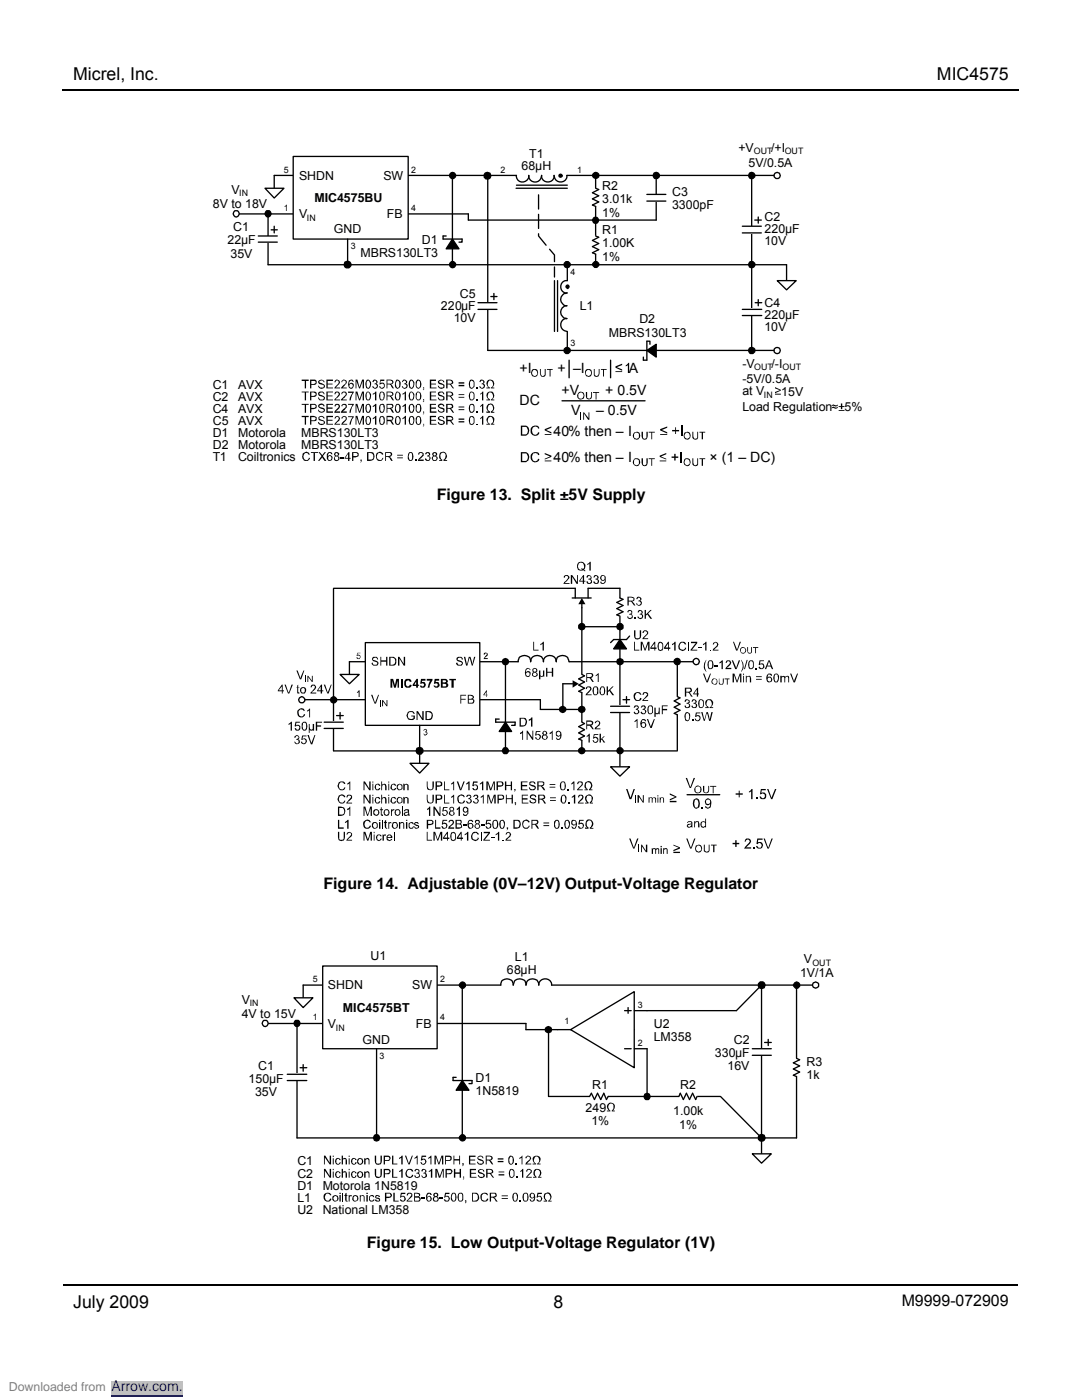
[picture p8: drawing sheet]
<svg xmlns="http://www.w3.org/2000/svg" width="216mm" height="279mm" viewBox="0 0 216 279" stroke-linecap="round" stroke-linejoin="round" font-family="sans-serif">
<defs><g id="words">
<g font-size="3.5">
<text x="14.6" y="16">Micrel, Inc.</text>
<text x="187" y="16">MIC4575</text>
<text x="14.6" y="261">July 2009</text>
<text x="110.4" y="261">8</text>
</g>
<g font-size="3.2">
<text x="87.1" y="99.8">Figure 13. Split ±5V Supply</text>
<text x="64.5" y="177.4">Figure 14. Adjustable (0V–12V) Output-Voltage Regulator</text>
<text x="73.2" y="249">Figure 15. Low Output-Voltage Regulator (1V)</text>
<text x="179.9" y="260.7">M9999-072909</text>
</g>
<g font-size="2.8">
<text x="103.7" y="74.4">+I</text>
<text x="111.3" y="74.4">+ –I</text>
<text x="125.5" y="74.4">A</text>
<text x="103.7" y="80.9">DC</text>
<text x="112.1" y="78.8">+V</text>
<text x="114" y="82.8">V</text>
<text x="118.9" y="82.8">– 0.5V</text>
<text x="120.8" y="78.8">+ 0.5V</text>
<text x="110.5" y="87.1">40% then – I</text>
<text x="110.5" y="92.2">40% then – I</text>
<text x="141.6" y="92.2">× (1 – DC)</text>
</g>
<text font-size="2.8" fill="#00f" x="22.2" y="277.6">Arrow.com.</text>
<g font-size="2.5">
<text x="59.7" y="35.9">SHDN</text>
<text x="76.5" y="35.9">SW</text>
<text x="104" y="33.9">68µH</text>
<text x="105.6" y="31.5">T1</text>
<text x="147.3" y="30.2">+V</text>
<text x="149.4" y="33.3">5V/0.5A</text>
<text x="153.9" y="30.2">/+I</text>
<text x="42.5" y="41.4">8V to 18V</text>
<text x="46.2" y="38.6">V</text>
<text x="62.7" y="40.4">MIC4575BU</text>
<text x="120.2" y="37.8">R2</text>
<text x="120.2" y="40.5">3.01k</text>
<text x="134.1" y="39.2">C3</text>
<text x="134.1" y="41.8">3300pF</text>
<text x="46.5" y="46.1">C1</text>
<text x="59.7" y="43.6">V</text>
<text x="66.6" y="46.6">GND</text>
<text x="77.2" y="43.6">FB</text>
<text x="120.2" y="43.2">1%</text>
<text x="120.2" y="46.7">R1</text>
<text x="152.5" y="44.1">C2</text>
<text x="152.5" y="46.5">220µF</text>
<text x="45.4" y="48.8">22µF</text>
<text x="46" y="51.5">35V</text>
<text x="71.9" y="51.3">MBRS130LT3</text>
<text x="84.2" y="48.7">D1</text>
<text x="120.2" y="49.4">1.00K</text>
<text x="120.2" y="52">1%</text>
<text x="152.5" y="48.9">10V</text>
<text x="91.8" y="59.5">C5</text>
<text x="88" y="61.9">220µF</text>
<text x="90.5" y="64.3">10V</text>
<text x="115.7" y="61.9">L1</text>
<text x="127.6" y="64.6">D2</text>
<text x="152.5" y="61.2">C4</text>
<text x="152.5" y="63.6">220µF</text>
<text x="152.5" y="66">10V</text>
<text x="121.5" y="67.2">MBRS130LT3</text>
<text x="42.5" y="77.6">C1</text>
<text x="47.5" y="77.6">AVX</text>
<text x="148.1" y="73.4">-V</text>
<text x="148.1" y="76.5">-5V/0.5A</text>
<text x="153.9" y="73.4">/-I</text>
<text x="42.5" y="80">C2</text>
<text x="42.5" y="82.4">C4</text>
<text x="47.5" y="80">AVX</text>
<text x="47.5" y="82.4">AVX</text>
<text x="148.1" y="82">Load Regulation</text>
<text x="148.1" y="78.9">at V</text>
<text x="155.9" y="78.9">15V</text>
<text x="168.5" y="82">5%</text>
<text x="42.5" y="84.8">C5</text>
<text x="42.5" y="87.2">D1</text>
<text x="42.5" y="89.6">D2</text>
<text x="47.5" y="84.8">AVX</text>
<text x="47.5" y="87.2">Motorola</text>
<text x="47.5" y="89.6">Motorola</text>
<text x="60.1" y="87.2">MBRS130LT3</text>
<text x="60.1" y="89.6">MBRS130LT3</text>
<text x="42.5" y="92">T1</text>
<text x="47.5" y="92">Coiltronics</text>
<text x="73.9" y="191.6">U1</text>
<text x="102.7" y="191.8">L1</text>
<text x="65.4" y="197.5">SHDN</text>
<text x="82.3" y="197.5">SW</text>
<text x="101.2" y="194.5">68µH</text>
<text x="159.6" y="195">1V/1A</text>
<text x="160.4" y="192.2">V</text>
<text x="48.2" y="200.3">V</text>
<text x="48.2" y="203.1">4V to 15V</text>
<text x="68.4" y="202">MIC4575BT</text>
<text x="65.4" y="205.1">V</text>
<text x="72.3" y="208.3">GND</text>
<text x="83" y="205.1">FB</text>
<text x="130.5" y="205.1">U2</text>
<text x="130.5" y="207.8">LM358</text>
<text x="146.4" y="208.3">C2</text>
<text x="51.5" y="213.5">C1</text>
<text x="94.9" y="215.9">D1</text>
<text x="142.6" y="211">330µF</text>
<text x="145.2" y="213.6">16V</text>
<text x="161" y="212.7">R3</text>
<text x="161" y="215.4">1k</text>
<text x="49.6" y="216.2">150µF</text>
<text x="50.9" y="218.8">35V</text>
<text x="94.9" y="218.5">1N5819</text>
<text x="116.9" y="221.9">249</text>
<text x="118.2" y="217.2">R1</text>
<text x="135.7" y="217.2">R2</text>
<text x="118" y="224.5">1%</text>
<text x="134.3" y="222.6">1.00k</text>
<text x="135.6" y="225.3">1%</text>
<text x="59.4" y="232.5">C1</text>
<text x="59.4" y="235.1">C2</text>
<text x="59.4" y="237.5">D1</text>
<text x="59.4" y="239.8">L1</text>
<text x="64.4" y="237.5">Motorola 1N5819</text>
<text x="59.4" y="242.2">U2</text>
<text x="64.4" y="242.2">National LM358</text>
</g>
<text font-size="2.5" fill="#808080" x="1.8" y="277.6">Downloaded from</text>
<g font-size="1.8">
<text x="56.7" y="34.5">5</text>
<text x="82.1" y="34.5">2</text>
<text x="99.9" y="34.5">2</text>
<text x="115.1" y="34.5">1</text>
<text x="150.4" y="30.8">OUT</text>
<text x="156.6" y="30.8">OUT</text>
<text x="47.8" y="39.2">IN</text>
<text x="56.7" y="42.1">1</text>
<text x="61.3" y="44.1">IN</text>
<text x="82.1" y="42.1">4</text>
<text x="70" y="49.7">3</text>
<text x="113.8" y="54.9">4</text>
<text x="113.8" y="69">3</text>
<text x="150.5" y="73.9">OUT</text>
<text x="156.1" y="73.9">OUT</text>
<text x="152.4" y="79.5">IN</text>
<text x="62.4" y="196.1">5</text>
<text x="87.8" y="196.1">2</text>
<text x="162.1" y="192.7">OUT</text>
<text x="49.8" y="200.8">IN</text>
<text x="62.4" y="203.6">1</text>
<text x="87.8" y="203.6">4</text>
<text x="127.3" y="201.2">3</text>
<text x="67" y="205.7">IN</text>
<text x="112.6" y="204.3">1</text>
<text x="127.3" y="208.8">2</text>
<text x="75.8" y="211.3">3</text>
</g>
</g></defs>
<path d="M12.4 18h190.8M12.7 256.5h190.4" fill="none" stroke="#000" stroke-width=".34"/>
<path d="M54.7 35h48.4M47.1 42.7h46.4M110.6 56v10.1M111.3 56v10.1M113 57l.3-.1 .3 .3-.3 .4-.4-.4zM113.1 58.5a1.28 1.28 0 0 0-1.2 1.2 1.28 1.28 0 0 0 1.2 1.3 1.28 1.28 0 0 0-1.2 1.3 1.28 1.28 0 0 0 1.2 1.3 1.28 1.28 0 0 0-1.2 1.3 1.28 1.28 0 0 0 1.2 1.2M113.2 56a1.23 1.23 0 0 0-1.3 1.2 1.23 1.23 0 0 0 1.3 1.3" fill="none" stroke="#000" stroke-width=".26"/>
<path d="M113 57l.3-.1 .3 .3-.3 .4-.4-.4z" fill-rule="evenodd" fill="#000"/>
<path d="M58.5 31.2h22.9v16.5h-22.9z" fill="#fff"/>
<g fill="none" stroke="#000" stroke-width=".26">
<path d="M58.5 31.2h22.9v16.5h-22.9zM90.3 35v17.8M103 35a1.27 1.27 0 0 0 1.2 1.3 1.27 1.27 0 0 0 1.3-1.3 1.28 1.28 0 0 0 1.3 1.3 1.28 1.28 0 0 0 1.3-1.3 1.24 1.24 0 0 0 1.2 1.3 1.24 1.24 0 0 0 1.3-1.3 1.28 1.28 0 0 0 1.2 1.3 1.28 1.28 0 0 0 1.3-1.3M103 37.6h10.2M103.1 37h10.1M111.6 34.8h.3l.3 .3-.3 .3-.3-.1zM53.5 42.7v10.1"/>
<circle cx="90.3" cy="35" r=".62"/>
</g>
<g fill="#000">
<path d="M111.6 34.8h.3l.3 .3-.3 .3-.3-.1z" fill-rule="evenodd"/>
<circle cx="90.3" cy="35" r=".62"/>
</g>
<path d="M51.5 47h3.9v1.4h-3.9z" fill="#fff"/>
<g fill="none" stroke="#000" stroke-width=".26">
<path d="M54.7 35v2.6M51.5 48.3h3.8M51.5 47.1h3.8M53.5 52.8h103.5M54.1 45.9h1.2M54.7 45.1v1.4"/>
<circle cx="90.3" cy="52.8" r=".62"/>
</g>
<circle cx="90.3" cy="52.8" r=".62" fill="#000"/>
<path d="M52.9 37.6h3.8l-2 1.9z" fill="#fff"/>
<path d="M52.9 37.6h3.8l-2 1.9z" fill="none" stroke="#000" stroke-width=".26"/>
<g fill="#000">
<path d="M60.2 75.8h1.4v.2h-.5v1.5h-.3v-1.5h-.6zM60.2 78.1h1.4v.2h-.5v1.6h-.3v-1.6h-.6zM63.5 76a.69 .69 0 0 1 .7-.2 .69 .69 0 0 1 .6 .5l-.6-.4-.4 .1v.4a1.22 1.22 0 0 1 1.1 .7 .71 .71 0 0 1-.8 .5 .71 .71 0 0 1-.6-.6h.1l.3 .3h.7v-.4l-.9-.3-.2-.1zM63.5 78.3l.3-.2h.6l.4 .6h-.2l-.3-.4-.5 .1-.1 .2 .1 .2 .7 .2 .4 .4-.1 .3-.3 .2h-.7l-.3-.3v-.2l.1-.1 .3 .4h.5l.2-.2a.69 .69 0 0 0-.9-.5l-.2-.4zM65.1 75.8h1.3v.2h-1v.6h1v.1h-1v.6h1v.2h-1.3zM65.1 78.1h1.3v.2h-1v.6h1v.2h-1v.6h1v.2h-1.3zM66.9 75.9a.54 .54 0 0 1 .7 0 .54 .54 0 0 1 .1 .7l-.7 .7h.9v.2h-1.2l.9-1.2-.3-.4-.3 .2v.2h-.3zM66.9 78.2l.6-.1 .3 .3a1.01 1.01 0 0 1-.7 1.1l-.1 .2h.9v.2h-1.2l.2-.4a.98 .98 0 0 0 .6-1.1l-.3-.1-.2 .4h-.3zM68.1 76a.54 .54 0 0 1 .8-.2 .54 .54 0 0 1 .1 .8l-.6 .7h.8v.2h-1.2l.9-.9 .1-.3-.1-.3-.2-.1-.3 .1-.1 .3h-.2zM68.3 78.2l.6-.1 .3 .3a1.45 1.45 0 0 1-.7 1.1l-.1 .2h.8v.2h-1.2v-.2l1-1-.1-.3-.2-.1-.6 .4zM69.4 78.1h1.2l-.6 1.8h-.3l.1-.5 .5-1h-.9zM71 75.8h.3l.4 1.5 .6-1.5h.3v1.7h-.2v-1.5l-.6 1.5h-.2l-.5-1.5v1.5h-.1z"/>
<path d="M71 78.1h.3l.4 1.5 .6-1.5h.3v1.8h-.2v-1.5l-.6 1.5h-.2l-.5-1.5v1.5h-.1zM74.5 75.8a.52 .52 0 0 1 .6 0 .52 .52 0 0 1 .2 .7l-.2 .1a.54 .54 0 0 1 0 .9 .54 .54 0 0 1-.8-.4h.2l.3 .3 .4-.2-.2-.5h-.3l.4-.3-.1-.4-.2-.1-.3 .4-.2-.1zM74.4 78.6l.7-.5v1.8h-.3v-1.4l-.4 .3zM75.9 75.8h.8v.2h-.7l-.1 .5 .6-.1 .3 .3v.5a.59 .59 0 0 1-1 .2l-.2-.3h.3l.1 .2 .2 .1 .4-.2-.1-.6h-.3l-.5 .1zM80.4 75.8a.52 .52 0 0 1 .6 0 .52 .52 0 0 1 .2 .7l-.2 .1a.54 .54 0 0 1 0 .9 .54 .54 0 0 1-.8-.4h.2l.1 .2 .3 .1 .3-.2-.2-.5h-.3l.4-.3-.1-.4-.1-.1-.3 .1-.1 .3-.2-.1zM80.3 78.6l.7-.5v1.8h-.2v-1.4l-.5 .3zM84.5 77.3h.1v.5l-.1 .1-.2-.1 .2-.1zM84.5 79.6h.1v.6l-.1 .1-.2-.1 .2-.1zM85.8 75.8h1.2v.2h-1v.6h1v.1h-1v.6h1.1v.2h-1.3zM85.8 78.1h1.2v.2h-1v.6h1v.2h-1v.6h1.1v.2h-1.3zM87.4 76a.71 .71 0 0 1 .7-.2 .71 .71 0 0 1 .6 .5h-.3l-.2-.4-.5 .1-.1 .2 .1 .2 1 .4v.5a.76 .76 0 0 1-.8 .3 .76 .76 0 0 1-.5-.6h.1l.3 .3h.5l.2-.2-.2-.3a.69 .69 0 0 1-.9-.8zM87.4 78.3l.3-.2h.6l.3 .3 .1 .3h-.3l-.2-.4-.5 .1-.1 .2 .1 .2 1 .4v.5l-.3 .2h-.7l-.3-.3v-.2l.1-.1 .3 .4h.5l.2-.2a.74 .74 0 0 0-.9-.5l-.2-.4z"/>
<path d="M95 77.3h.3v.2h-.3zM95 79.6h.3v.3h-.3zM95.8 75.8a.53 .53 0 0 1 .6 .1 .53 .53 0 0 1 .2 .6l-.2 .1a.54 .54 0 0 1 .1 .9 .54 .54 0 0 1-.8-.4l.5 .3 .3-.2v-.3l-.3-.3-.1 .1v-.1l.3-.2v-.4l-.2-.1-.4 .4-.1-.1zM95.8 78.6l.6-.5v1.8h-.2v-1.4l-.4 .3zM97.4 75.8a.85 .85 0 0 1 1.2 .4 .85 .85 0 0 1-.4 1.1h.4v.2h-.7v-.2a.74 .74 0 0 0 .5-.8 .74 .74 0 0 0-.7-.6l-.3 .4a.74 .74 0 0 0 .4 1v.2h-.8v-.2h.5a.91 .91 0 0 1-.1-1.5zM97.4 78.2l.8-.1a.96 .96 0 0 1 0 1.6h.4v.2h-.7v-.2a.7 .7 0 0 0 .4-.8 .7 .7 0 0 0-.8-.5l-.1 .3a.74 .74 0 0 0 .4 1v.2h-.8v-.2h.5a.97 .97 0 0 1-.1-1.5zM60.2 80.6h1.4v.2h-.5v1.6h-.3v-1.6h-.6zM60.2 83h1.4v.2h-.5v1.6h-.3v-1.6h-.6zM60.4 90.6a.82 .82 0 0 1 .7-.5 .82 .82 0 0 1 .8 .6l-.3 .1-.2-.3a.66 .66 0 0 0-.9 .6 .66 .66 0 0 0 .9 .6l.2-.3h.3l-.5 .6-.8-.1a1.18 1.18 0 0 1-.2-1.3zM62 90.2h1.5v.2h-.7v1.6h-.2v-1.6h-.6zM63.5 80.8a.69 .69 0 0 1 .7-.3 .69 .69 0 0 1 .6 .5l-.2 .1-.3-.3-.5 .1-.1 .1 .1 .2 1 .4 .1 .3a.71 .71 0 0 1-.8 .5 .71 .71 0 0 1-.6-.6h.1a.49 .49 0 0 0 .5 .4 .49 .49 0 0 0 .5-.4l-.2-.1a.76 .76 0 0 1-.9-.9zM63.5 83.2a.7 .7 0 0 1 .7-.2 .7 .7 0 0 1 .6 .5l-.6-.3h-.4v.4a1.25 1.25 0 0 1 1.1 .7 .71 .71 0 0 1-.8 .5 .71 .71 0 0 1-.6-.6h.1l.3 .4 .7-.1v-.4l-.9-.2-.2-.2z"/>
<path d="M63.5 90.2h.3l.5 .6 .5-.6h.2l-.6 .8 .7 1h-.3l-.6-.8v.2l-.5 .6h-.2l.7-1zM65.1 80.6h1.3v.2h-1v.5h1v.3h-1v.5h1v.3h-1.3zM65.1 83h1.3v.2h-1v.6h1v.2h-1v.6h1v.2h-1.3zM66.9 80.7l.6-.1 .4 .4a1.44 1.44 0 0 1-.9 1.1h.9v.3h-1.2v-.2l.9-1.2-.3-.2-.3 .2v.1l-.3-.1zM66.9 83.2a.57 .57 0 0 1 .8 0 .57 .57 0 0 1 0 .8l-.7 .6h.9v.2h-1.2l.9-1.3-.3-.3h-.2l-.1 .3h-.3zM67.9 91.2h.7v.3h-.7zM68.1 80.9l.4-.3h.4l.3 .3a1.45 1.45 0 0 1-.7 1.1l-.1 .1h.8v.3h-1.2a1.61 1.61 0 0 1 .9-1.1v-.4l-.3-.1-.3 .2v.1zM68.3 83.2a.53 .53 0 0 1 .9 .2v.3l-.8 .9h.9v.2h-1.3l1-1.3-.1-.3h-.2l-.6 .3zM69.4 80.6h1.2l-.3 .6-.3 1.2h-.3l.1-.5 .5-1.1h-.9zM69.4 83.1h1.2l-.3 .6-.3 1.1h-.3l.1-.5 .5-1.1h-.9zM71 80.6h.3l.4 1.5 .6-1.5h.3v1.8h-.2v-1.5l-.6 1.5h-.2l-.5-1.5v1.5h-.1zM71 83h.3l.4 1.6 .6-1.6h.3v1.8h-.2v-1.4l-.6 1.4h-.2l-.5-1.6v1.6h-.1z"/>
<path d="M71.9 91.7h.3l-.2 .7zM74.4 81l.5-.4h.2v1.8h-.3v-1.4l-.4 .2zM74.4 83.4l.5-.4h.2v1.8h-.3v-1.4l-.4 .3zM75.2 90.4l.2-.1a.76 .76 0 0 1 1.1 .4l-.3 .1a.54 .54 0 0 0-.8-.3 .71 .71 0 0 0-.2 1 .71 .71 0 0 0 1 .2l.1-.3h.2l-.3 .4a.86 .86 0 0 1-1.1-.1 .86 .86 0 0 1 0-1.1zM80.3 81l.7-.4v1.8h-.2v-1.4l-.5 .2zM80.3 83.4l.7-.4v1.8h-.2v-1.4l-.5 .3zM82.9 91.7h.2v.3h-.2zM83.6 90.3l.6-.1 .3 .3a1.45 1.45 0 0 1-.8 1.2h.8v.3h-1.1l.2-.5 .7-.8-.3-.3h-.2l-.1 .4-.3-.1zM84.5 82.1h.1v.5l-.1 .1-.2-.1h.2zM84.5 84.6h.1v.4l-.1 .1-.2-.1 .2-.1zM85 90.3l.6-.1 .2 .2 .1 .3-.3 .3 .3 .5-.3 .5h-.4l-.4-.3v-.2h.2l.3 .3 .4-.2-.1-.4-.4-.1v-.2l.4-.1-.1-.3-.2-.1-.2 .3h-.3zM85.8 80.6h1.2v.2h-1v.5h1v.3h-1v.5h1.1v.3h-1.3z"/>
<path d="M85.8 83h1.2v.2h-1v.6h1v.2h-1v.6h1.1v.2h-1.3zM87.4 80.8a.71 .71 0 0 1 .7-.3 .71 .71 0 0 1 .6 .5l-.3 .1-.2-.3-.5 .1-.1 .1 .1 .2 1 .4v.5a.76 .76 0 0 1-.8 .3 .76 .76 0 0 1-.5-.6h.1a.5 .5 0 0 0 .5 .4 .5 .5 0 0 0 .5-.3l-.2-.2a.78 .78 0 0 1-.9-.9zM87.4 83.2a.72 .72 0 0 1 1.3 .3h-.3l-.1-.3h-.2h-.4v.4a1.34 1.34 0 0 1 1.1 .7 .73 .73 0 0 1-.8 .5 .73 .73 0 0 1-.6-.6h.1l.3 .4h.5l.2-.3a.71 .71 0 0 0-.9-.4l-.2-.4zM88 90.2a.89 .89 0 0 1 1.1 .4 .89 .89 0 0 1-.3 1.2h.4v.2h-.7v-.3l.2-.1 .2-.5v-.4l-.5-.4-.5 .4v.4l.2 .5 .1 .1v.3h-.6v-.2h.5a1.02 1.02 0 0 1-.1-1.6zM95 82.1h.3v.3h-.3zM95 84.6h.3v.2h-.3zM95.8 81l.6-.4v1.8h-.2v-1.4l-.4 .2zM95.8 83.4l.6-.4v1.8h-.2v-1.4l-.4 .3zM97.4 80.6a.89 .89 0 0 1 1.2 .4 .89 .89 0 0 1-.4 1.2h.4v.2h-.7v-.3a.73 .73 0 0 0 .5-.7 .73 .73 0 0 0-.5-.7 .75 .75 0 0 0-.6 .7 .75 .75 0 0 0 .5 .7v.3h-.8v-.3l.5 .1a.99 .99 0 0 1-.1-1.6zM97.4 83.1a.85 .85 0 0 1 1.2 .3 .85 .85 0 0 1-.4 1.2h.4v.2h-.7v-.2a.74 .74 0 0 0 .5-.8 .74 .74 0 0 0-.5-.6 .76 .76 0 0 0-.6 .6 .76 .76 0 0 0 .5 .8v.2h-.8v-.2h.5a.91 .91 0 0 1-.1-1.5z"/>
<path d="M61.9 75.8v1.7h.2v-.7h.7l.3-.2 .1-.6-.4-.2zM62.1 76h.6l.3 .3-.2 .3h-.7z"/>
<path d="M61.9 78.1v1.8h.2v-.7h.7l.3-.2 .1-.6-.4-.3zM62.1 78.3a.79 .79 0 0 1 .9 .4l-.2 .2-.7 .1z"/>
<path d="M69.6 75.9a1.16 1.16 0 0 0 .5 1.7 .63 .63 0 0 0 .5-.6 .63 .63 0 0 0-.5-.6l-.5 .2 .1-.4 .4-.3 .2 .1v.2h.3a.55 .55 0 0 0-.4-.5 .55 .55 0 0 0-.6 .2zM69.8 76.7l.1-.1a.38 .38 0 0 1 .5 .4 .38 .38 0 0 1-.5 .3l-.2-.1z"/>
<path d="M73.2 75.8l-.3 .8 .2 .8 .1 .1a.68 .68 0 0 0 .8-.8 .72 .72 0 0 0-.8-.9zM73.2 76.1l.3-.2a1.03 1.03 0 0 1 0 1.5l-.2-.1a1.2 1.2 0 0 1-.1-1.2z"/>
<path d="M73.2 78.2a1.32 1.32 0 0 0 0 1.7h.5a1.05 1.05 0 0 0-.3-1.8zM73.2 78.4l.4-.1 .1 .2a1.04 1.04 0 0 1-.1 1.2h-.3a1.33 1.33 0 0 1-.1-1.3z"/>
<path d="M75.9 78.2a1.31 1.31 0 0 0 .1 1.7h.4a1.27 1.27 0 0 0 .1-1.7zM76 78.4l.3-.1 .3 .7-.1 .6-.4 .1a1.23 1.23 0 0 1-.1-1.3z"/>
<path d="M77.1 75.8v1.7h.2v-.8h.4l.7 .8h.2l-.6-.8 .4-.2v-.5l-.5-.2zM77.3 75.9l.9 .1 .1 .4-.2 .2h-.8z"/>
<path d="M77.1 78.1v1.8h.2v-.8h.4l.7 .8h.2l-.6-.8 .4-.3v-.4l-.5-.3zM77.3 78.3l.9 .1 .1 .4-.2 .1h-.8z"/>
<path d="M79.1 75.8a1.08 1.08 0 0 0 .2 1.8 .97 .97 0 0 0 .6-1 .97 .97 0 0 0-.8-.8zM79.3 75.9l.3 .2a1.2 1.2 0 0 1-.1 1.2l-.2 .1a.96 .96 0 0 1 0-1.5z"/>
<path d="M79.1 78.2a1.34 1.34 0 0 0 0 1.7 .84 .84 0 0 0 .8-1.2 .64 .64 0 0 0-.8-.5zM79.1 78.4l.4-.1a1.26 1.26 0 0 1 0 1.4l-.4-.1a1.2 1.2 0 0 1 0-1.2z"/>
<path d="M81.8 75.8a1.26 1.26 0 0 0 .1 1.7l.2 .1a1.04 1.04 0 0 0 .6-1 1.04 1.04 0 0 0-.7-.9zM82 76l.1-.1a.99 .99 0 0 1 0 1.5l-.1-.1a1.2 1.2 0 0 1-.1-1.2z"/>
<path d="M81.8 78.2a1.26 1.26 0 0 0 .1 1.7h.4a1.07 1.07 0 0 0-.3-1.8zM82 78.3h.2l.1 .2a1 1 0 0 1-.1 1.2h-.2a1.26 1.26 0 0 1 0-1.4z"/>
<path d="M83.2 75.8l-.2 .4v.9l.1 .3a.42 .42 0 0 0 .7 0 .98 .98 0 0 0 .3-1 .98 .98 0 0 0-.8-.6zM83.2 76.1l.3-.2 .2 .2a1.2 1.2 0 0 1 0 1.2h-.3a.91 .91 0 0 1-.2-1.2z"/>
<path d="M83.2 78.2l-.2 .4v.9l.3 .4h.4a.95 .95 0 0 0 .4-1 .95 .95 0 0 0-.8-.8zM83.2 78.4l.5-.1a1.26 1.26 0 0 1 0 1.4h-.3a.77 .77 0 0 1-.2-1z"/>
<path d="M89 75.8v1.7h.3v-.8a.63 .63 0 0 1 .8 .5l.3 .3h.2l-.6-.8 .4-.1a.49 .49 0 0 0-.2-.8zM89.3 75.9l.8 .1 .1 .4-.2 .2h-.7z"/>
<path d="M89 78.1v1.8h.3v-.8a.68 .68 0 0 1 .8 .4l.3 .4h.2l-.6-.8 .4-.3v-.4l-.6-.3zM89.3 78.3l.8 .1 .1 .4-.2 .1h-.7z"/>
<path d="M91.5 76.3v.3h1.1v-.3zM91.5 76.8v.3h1.1v-.3z"/>
<path d="M91.5 78.7v.1h1.1v-.1zM91.5 79.2v.2h1.1v-.2z"/>
<path d="M93.8 75.8a1.33 1.33 0 0 0 .1 1.7l.2 .1 .6-.4v-.9a.58 .58 0 0 0-.9-.5zM93.9 76.1l.2-.2 .4 .4v.7l-.4 .4-.2-.1-.1-.3z"/>
<path d="M93.8 78.2a1.34 1.34 0 0 0 .1 1.7h.4l.4-.4v-.8a.58 .58 0 0 0-.9-.5zM93.9 78.4l.3-.1 .3 .4-.1 .9-.4 .1a1.23 1.23 0 0 1-.1-1.3z"/>
<path d="M61.9 80.6v1.8h.2v-.7a1.11 1.11 0 0 0 1.1-.4v-.4l-.4-.3zM62.1 80.8h.6l.3 .3-.3 .3h-.6z"/>
<path d="M61.9 83v1.8h.2v-.7l1-.1 .1-.8-.6-.2zM62.1 83.2h.6l.3 .3-.3 .4h-.6z"/>
<path d="M65.4 90.4l-.2 .3v.8l.2 .3a.56 .56 0 0 0 .9-.1l.1-.5-.4-.4-.6 .2 .3-.6 .7 .3-.2-.4-.6-.1zM65.6 91.1l.3-.1 .3 .4-.3 .4h-.2l-.2-.2z"/>
<path d="M66.8 90.3l-.2 .4 .3 .3-.3 .5 .1 .3a.61 .61 0 0 0 1-.2v-.4l-.3-.2 .3-.5a.65 .65 0 0 0-.9-.2zM67 90.5h.3l.1 .3h-.4zM66.9 91.2h.5l.1 .4-.2 .2h-.3l-.2-.3z"/>
<path d="M69.5 90.2l-.8 1.3h.7v.5h.3v-.5h.3v-.1h-.3v-1.2zM69.4 90.6v.8h-.5z"/>
<path d="M70.3 90.2v1.8h.2v-.7l1-.2 .1-.6-.4-.3zM70.5 90.4h.6l.3 .4-.1 .1-.8 .1z"/>
<path d="M73.1 80.8a1.41 1.41 0 0 0 .1 1.6h.5a1.28 1.28 0 0 0 0-1.8zM73.2 80.9h.5a1.13 1.13 0 0 1-.1 1.3h-.3l-.1-.3z"/>
<path d="M73.2 83.1a1.32 1.32 0 0 0 0 1.7h.3a1.06 1.06 0 0 0 0-1.8zM73.3 83.2h.2a1.01 1.01 0 0 1 0 1.5l-.3-.4v-.8z"/>
<path d="M73.2 90.2v1.8h.7a.92 .92 0 0 0 .8-.7 .92 .92 0 0 0-.5-1.1zM73.5 90.4a.75 .75 0 0 1 1 .4v.7l-.4 .2h-.6z"/>
<path d="M75.8 80.8a1.39 1.39 0 0 0 .2 1.6h.4a1.41 1.41 0 0 0 .1-1.8zM76 80.9h.5l.1 .6-.3 .7h-.2l-.2-.3z"/>
<path d="M75.9 83.1a1.32 1.32 0 0 0 .1 1.7h.5l.3-.4-.1-1.2a.6 .6 0 0 0-.8-.1zM76 83.4l.2-.2a.96 .96 0 0 1 0 1.5l-.3-.4z"/>
<path d="M76.9 90.2v1.8h.1v-.8a1 1 0 0 1 1.1 .8h.3l-.3-.5-.4-.3 .5-.4v-.4l-.2-.2zM77 90.4h.8l.2 .3-.2 .2-.8 .1z"/>
<path d="M77.1 80.6v1.8h.2v-.8h.4l.7 .8h.2l-.2-.5-.4-.3 .4-.2a.49 .49 0 0 0-.1-.8zM77.3 80.8h.8l.2 .4-1 .2z"/>
<path d="M77.1 83v1.8h.2v-.7a.94 .94 0 0 1 1.1 .7h.2l-.6-.8h.3l.2-.5-.1-.3-.5-.2zM77.3 83.2h.8l.2 .5-1 .1z"/>
<path d="M79.1 80.6a1.34 1.34 0 0 0 0 1.8h.2a.93 .93 0 0 0 .6-1.4l-.3-.4zM79.1 80.9l.4-.1 .2 .3v.8l-.2 .3h-.3l-.1-.2a1.04 1.04 0 0 1 0-1.1z"/>
<path d="M79.1 83.1a1.03 1.03 0 0 0 .3 1.7 1.06 1.06 0 0 0 0-1.8zM79.3 83.2a.92 .92 0 0 1 .1 1.5l-.3-.4v-.8z"/>
<path d="M79.2 90.8v.1h1.2v-.1zM79.2 91.3v.2h1.2v-.2z"/>
<path d="M81.6 90.3a1.34 1.34 0 0 0 .1 1.7h.4a1.16 1.16 0 0 0 0-1.8zM81.7 90.5l.4-.1a1.26 1.26 0 0 1 0 1.4l-.4-.1a1.2 1.2 0 0 1 0-1.2z"/>
<path d="M81.7 80.8a1.34 1.34 0 0 0 .2 1.6h.4a1.34 1.34 0 0 0 0-1.8zM82 80.8l.3 .1a1.1 1.1 0 0 1-.1 1.3h-.2l-.2-.3v-.8z"/>
<path d="M81.8 83.1a1.25 1.25 0 0 0 .1 1.7h.4a1.32 1.32 0 0 0 .1-1.7zM82 83.2h.1a.96 .96 0 0 1 0 1.5l-.3-.4v-.8z"/>
<path d="M83.3 80.6l-.3 .4v.9l.3 .5h.4a1.19 1.19 0 0 0 0-1.8zM83.2 80.9l.5-.1 .1 .3v.8l-.1 .3h-.3a.75 .75 0 0 1-.2-1.1z"/>
<path d="M83.2 83.1l-.2 .3v.9l.1 .4 .4 .1h.2a.98 .98 0 0 0 .2-1.6 .51 .51 0 0 0-.7-.1zM83.2 83.4l.3-.2 .3 .3v.8l-.1 .3h-.3a1.09 1.09 0 0 1-.2-1.2z"/>
<path d="M86.4 90.3l-.1 .2 .2 .5-.4 .5 .4 .5h.5l.4-.5-.1-.3-.3-.2 .2-.2v-.3l-.2-.2zM86.6 90.5h.3v.3h-.3l-.1-.1zM86.5 91.2h.5l.1 .4-.2 .2h-.3l-.2-.2z"/>
<path d="M89 80.6v1.8h.3v-.8a.63 .63 0 0 1 .8 .4l.3 .4h.2l-.6-.8a.51 .51 0 0 0 .5-.4 .51 .51 0 0 0-.3-.6zM89.3 80.8h.7l.2 .4-.4 .2h-.5z"/>
<path d="M89 83v1.8h.3v-.7h.5l.6 .7h.2l-.6-.8 .4-.3v-.5l-.6-.2zM89.3 83.2h.7l.3 .3-.3 .3h-.7z"/>
<path d="M91.5 81.1v.2h1.1v-.2zM91.5 81.7v.2h1.1v-.2z"/>
<path d="M91.5 83.5v.3h1.1v-.3zM91.5 84.1v.2h1.1v-.2z"/>
<path d="M93.8 80.7a1.34 1.34 0 0 0 .1 1.7h.4l.4-.4v-1l-.3-.4zM93.9 80.9l.3-.1 .3 .3v.8l-.3 .3h-.2l-.2-.3z"/>
<path d="M93.8 83.1a1.32 1.32 0 0 0 .1 1.7h.5l.3-.4-.1-1.2a.6 .6 0 0 0-.8-.1zM93.9 83.4l.2-.2 .4 .3v.8l-.4 .4-.3-.4z"/>
</g>
<path d="M46.9 42.1h.5a.66 .66 0 0 1 .3 .7 .66 .66 0 0 1-.7 .5 .67 .67 0 0 1-.5-.6 .67 .67 0 0 1 .4-.6z" fill-rule="evenodd" fill="#fff"/>
<g fill="none" stroke="#000" stroke-width=".26">
<path d="M97.3 35v34.9M113.1 35h42M118.9 35v17.7M46.9 42.1h.5a.66 .66 0 0 1 .3 .7 .66 .66 0 0 1-.7 .5 .67 .67 0 0 1-.5-.6 .67 .67 0 0 1 .4-.6zM53.2 42.1h.5a.66 .66 0 0 1 .4 .7 .66 .66 0 0 1-.7 .5 .67 .67 0 0 1-.5-.6 .67 .67 0 0 1 .3-.6zM69.4 47.7v5.2M89 47.1h-.6v.6h3.8v.6h-.6M90.3 47.7l1.3 2h-2.6zM93.5 42.7v1.2h37.4"/>
<circle cx="69.4" cy="52.8" r=".69"/>
</g>
<g fill="#000">
<path d="M90.3 47.7l1.3 2h-2.6z"/>
<path d="M53.2 42.1h.5a.66 .66 0 0 1 .4 .7 .66 .66 0 0 1-.7 .5 .67 .67 0 0 1-.5-.6 .67 .67 0 0 1 .3-.6z" fill-rule="evenodd"/>
<circle cx="69.4" cy="52.8" r=".69"/>
</g>
<path d="M118.2 37.7h1.3v3.3h-1.3z" fill="#fff"/>
<path d="M118.2 37.7h1.3v3.3h-1.3z" fill="none" stroke="#fff" stroke-width=".26"/>
<path d="M118.9 37.6l.6 .2-1.3 .7 1.3 .6-1.3 .6 1.3 .6-1.3 .6 .7 .3" fill="none" stroke="#000" stroke-width=".26"/>
<path d="M118.2 47.2h1.3v3.3h-1.3z" fill="#fff"/>
<path d="M118.2 47.2h1.3v3.3h-1.3z" fill="none" stroke="#fff" stroke-width=".26"/>
<g fill="none" stroke="#000" stroke-width=".26">
<path d="M130.9 35v8.9M118.3 52.6l.4-.4h.4a.63 .63 0 0 1 .4 .6 .63 .63 0 0 1-.4 .6 .85 .85 0 0 1-.9-.7zM118.4 43.6l.2-.2h.5l.2 .2a.58 .58 0 0 1-.2 .9h-.5l-.2-.1a.52 .52 0 0 1 0-.8zM118.9 47.1l.6 .2-1.3 .7 1.3 .6-1.3 .6 1.3 .6-1.3 .6 .7 .3"/>
<circle cx="118.9" cy="35" r=".59"/>
</g>
<g fill="#000">
<path d="M118.4 43.6l.2-.2h.5l.2 .2a.58 .58 0 0 1-.2 .9h-.5l-.2-.1a.52 .52 0 0 1 0-.8z" fill-rule="evenodd"/>
<path d="M118.3 52.6l.4-.4h.4a.63 .63 0 0 1 .4 .6 .63 .63 0 0 1-.4 .6 .85 .85 0 0 1-.9-.7z" fill-rule="evenodd"/>
<circle cx="118.9" cy="35" r=".59"/>
</g>
<path d="M129 38.8h3.9v1.4h-3.9z" fill="#fff"/>
<path d="M129.1 38.8h3.8M149.5 34.6a.64 .64 0 0 1 1 .1 .64 .64 0 0 1-.3 .9h-.5l-.2-.1a.61 .61 0 0 1 0-.9zM150 35v34.8M129.1 40.1h3.8M149.5 52.4l.2-.2h.5a.62 .62 0 0 1 .4 .9 .62 .62 0 0 1-.9 .2 .62 .62 0 0 1-.2-.9z" fill="none" stroke="#000" stroke-width=".26"/>
<g fill="#000">
<path d="M149.5 34.6a.64 .64 0 0 1 1 .1 .64 .64 0 0 1-.3 .9h-.5l-.2-.1a.61 .61 0 0 1 0-.9z" fill-rule="evenodd"/>
<path d="M149.5 52.4l.2-.2h.5a.62 .62 0 0 1 .4 .9 .62 .62 0 0 1-.9 .2 .62 .62 0 0 1-.2-.9z" fill-rule="evenodd"/>
</g>
<circle cx="155.1" cy="35.1" r=".62" fill="#fff"/>
<circle cx="155.1" cy="35.1" r=".62" fill="none" stroke="#000" stroke-width=".26"/>
<path d="M148 45.1h4v1.5h-4z" fill="#fff"/>
<path d="M148.1 45.1h3.8M148.1 46.5h3.8M150.6 43.9h1.3M151.3 43.3v1.2" fill="none" stroke="#000" stroke-width=".26"/>
<path d="M95.3 60.3h4v1.5h-4z" fill="#fff"/>
<g fill="none" stroke="#000" stroke-width=".26">
<path d="M97.9 59.2h1.3M98.6 58.6v1.2M113.2 52.8v3.2M157 52.8v3.1M95.4 60.4h3.8M95.4 61.7h3.8M97.3 69.9h57.8M112.6 69.7a.63 .63 0 0 1 1-.2 .63 .63 0 0 1-.2 1h-.5l-.3-.3zM113.2 66.1v3.8"/>
<circle cx="97.3" cy="35.1" r=".68"/>
<circle cx="113.2" cy="52.8" r=".64"/>
</g>
<g fill="#000">
<path d="M112.6 69.7a.63 .63 0 0 1 1-.2 .63 .63 0 0 1-.2 1h-.5l-.3-.3z" fill-rule="evenodd"/>
<circle cx="97.3" cy="35.1" r=".68"/>
<circle cx="113.2" cy="52.8" r=".64"/>
</g>
<path d="M155.1 56h3.8l-1.9 1.8z" fill="#fff"/>
<path d="M155.1 56h3.8l-1.9 1.8zM149.5 69.5a.64 .64 0 0 1 1 .1 .64 .64 0 0 1-.3 .9h-.5a.78 .78 0 0 1-.2-1z" fill="none" stroke="#000" stroke-width=".26"/>
<path d="M149.5 69.5a.64 .64 0 0 1 1 .1 .64 .64 0 0 1-.3 .9h-.5a.78 .78 0 0 1-.2-1z" fill-rule="evenodd" fill="#000"/>
<path d="M154.5 69.7a.64 .64 0 0 1 1-.2 .64 .64 0 0 1-.3 1l-.2 .1-.5-.4z" fill-rule="evenodd" fill="#fff"/>
<path d="M107.5 38.9v2.8M130.5 34.6a.64 .64 0 0 1 1 .1 .64 .64 0 0 1-.3 .9h-.5l-.2-.1a.61 .61 0 0 1 0-.9zM107.5 46.7v.4l1.5 1.8M107.5 42.8v2.8M109.7 49.7l.9 1.2v1.3M110.6 53.3v2M129.1 69.9l1.8-1.2v2.6zM129.7 68.7v-.6h-.6v3.8h-.7v-.6M154.5 69.7a.64 .64 0 0 1 1-.2 .64 .64 0 0 1-.3 1l-.2 .1-.5-.4z" fill="none" stroke="#000" stroke-width=".26"/>
<g fill="#000">
<path d="M154.6 77.3v.2l1 .4-1 .3v.3l1.2-.5v-.2zM154.6 78.6v.2h1.2v-.2z"/>
<path d="M165.9 80.9v.2a.62 .62 0 0 1 .9 0l.4-.1v-.3a.65 .65 0 0 1-.9 0zM165.9 81.3v.3a.62 .62 0 0 1 .9 0l.4-.2v-.3a.6 .6 0 0 1-.9 0z"/>
<path d="M167.8 80.5v.5h-.5v.2h.5v.5h.3v-.5h.4v-.2h-.4v-.5zM167.3 81.9v.1h1.2v-.1z"/>
</g>
<g fill="#000">
<path d="M129.1 69.9l1.8-1.2v2.6z"/>
<path d="M130.5 34.6a.64 .64 0 0 1 1 .1 .64 .64 0 0 1-.3 .9h-.5l-.2-.1a.61 .61 0 0 1 0-.9z" fill-rule="evenodd"/>
</g>
<path d="M148.1 61.6h3.9v1.5h-3.9z" fill="#fff"/>
<path d="M151.3 59.8v1.2M112.1 80h16.6M113.6 71.9v3.5M121.8 71.9v3.5M148.1 63h3.9M148.1 61.7h3.9M150.7 60.4h1.3M60.3 139.6h47.5M69.7 132.1h33.7" fill="none" stroke="#000" stroke-width=".26"/>
<g fill="#000">
<path d="M107.7 73.6h.2v.9l.3 .5 .5-.2v-1.2h.2v1.3l-.2 .2h-.7l-.3-.6zM109.1 73.6h1.2v.2h-.4v1.3h-.2v-1.3h-.6zM116.9 78.2h.3v1.2l.3 .1 .4-.2 .1-1.1h.1l-.1 1.3a.65 .65 0 0 1-1 0zM118.3 78.2h1.2v.2h-.5v1.3h-.1v-1.3h-.6zM118.5 73.6h.2v1.2l.3 .3 .4-.2 .1-1.3h.1v.9l-.2 .6h-.7l-.2-.2zM119.9 73.6h1.2v.2h-.6v1.3h-.2v-1.3h-.4zM124.8 72.9l.6-.5h.1v2h-.2v-1.5l-.5 .2zM106 85.3a.92 .92 0 0 1 1.6 .2l-.2 .1a.64 .64 0 0 0-.8-.5 .64 .64 0 0 0-.4 .8l.3 .8 .3 .1 .4-.2 .2-.3h.2a.9 .9 0 0 1-.9 .7 .9 .9 0 0 1-.8-.7zM106 90.6a.92 .92 0 0 1 1.6 .2h-.2a.64 .64 0 0 0-.8-.4 .64 .64 0 0 0-.4 .8l.3 .8 .3 .1 .4-.2 .2-.4 .2 .1a.95 .95 0 0 1-1.2 .6 .95 .95 0 0 1-.5-1.3zM115.8 82.3h.2v1.5h-.2zM116.4 82.3h.1l.9 1.1v-1.1h.2v1.5h-.3l-.8-1.3v1.3h-.1zM128 86.2h.3v1.1l.3 .3 .4-.3v-1.1h.2v.9l-.2 .6h-.7l-.2-.3z"/>
<path d="M128 91.5h.3v1.1l.3 .3 .4-.3v-1.1h.2v.9l-.2 .6h-.7l-.2-.3zM129.4 86.2h1.3v.1h-.6v1.4h-.1v-1.4h-.6zM129.4 91.5h1.3v.1h-.6v1.4h-.1v-1.4h-.6zM134 91.1h.5v-.5h.3v.5h.5v.3h-.5v.5h-.3v-.5h-.5zM134.1 85.8h.6v-.5h.2v.5h.6v.3h-.6v.5h-.2v-.5h-.6zM138.2 86.2h.1v.9l.4 .5 .4-.3v-1.1h.2v1.2l-.2 .3h-.7l-.2-.3zM138.2 91.5h.1v.9l.4 .5 .4-.3v-1.1h.2v1.2l-.2 .3h-.7l-.2-.3zM139.6 86.2h1.1v.1h-.4v1.4h-.3v-1.4h-.4zM139.6 91.5h1.1v.1h-.4v1.4h-.3v-1.4h-.4z"/>
<path d="M106.2 73.8a.79 .79 0 0 0-.1 1.1 .79 .79 0 0 0 1.1 .1 .81 .81 0 0 0 .1-1 .81 .81 0 0 0-.9-.4zM106.5 73.8a.68 .68 0 0 1 .7 .9 .58 .58 0 0 1-.9 .2 .58 .58 0 0 1 0-.9z"/>
<path d="M115.1 79a.8 .8 0 0 0 1.6 0 .8 .8 0 0 0-1.6 0zM115.6 78.5a.57 .57 0 0 1 .8 .1 .57 .57 0 0 1-.2 .8 .57 .57 0 0 1-.8-.1v-.6z"/>
<path d="M116.9 73.8a.79 .79 0 0 0 0 1.1 .79 .79 0 0 0 1.1 .1 .81 .81 0 0 0 .1-1 .81 .81 0 0 0-.9-.4zM116.9 74.2l.4-.4 .3 .1a.64 .64 0 0 1 .3 .6 .64 .64 0 0 1-.5 .6l-.5-.4z"/>
<path d="M122.8 73.1v.3l1.3 .6v-.3l-1-.4 1-.4v-.3zM122.8 74.1v.2h1.3v-.2z"/>
<path d="M103.9 84.9v2.1h.7a1.05 1.05 0 0 0 1-.9 1.05 1.05 0 0 0-.6-1.2zM104.2 85.2h.8l.2 .3a.81 .81 0 0 1-.3 1.2h-.7z"/>
<path d="M103.9 90.2v2h.7a1.05 1.05 0 0 0 1-.8 1.05 1.05 0 0 0-.6-1.2zM104.2 90.5h.8l.2 .3a.81 .81 0 0 1-.3 1.2h-.7z"/>
<path d="M108.7 85.6v.3l1.3 .6v-.2l-1-.5 1-.4v-.3zM108.7 86.6v.2h1.3v-.2z"/>
<path d="M108.7 90.4v.3l1 .4-1 .4v.2l1.3-.5v-.3zM108.7 91.9v.2h1.3v-.2z"/>
<path d="M126.5 86.3a.82 .82 0 0 0-.1 1.1 .82 .82 0 0 0 1 .3 .83 .83 0 0 0 .3-.9 .83 .83 0 0 0-.7-.6zM126.6 86.5a.55 .55 0 0 1 .9 .1v.6a.51 .51 0 0 1-.5 .4 .51 .51 0 0 1-.5-.4z"/>
<path d="M126.5 91.6a.77 .77 0 0 0-.1 1.1 .77 .77 0 0 0 1 .2 .77 .77 0 0 0 .3-1.1l-.5-.3h-.5zM126.6 91.7a.67 .67 0 0 1 .9 .2v.6a.51 .51 0 0 1-.5 .4 .51 .51 0 0 1-.5-.4z"/>
<path d="M131.6 90.9v.3l1.3 .5v-.2l-1-.4 1-.4v-.3zM131.6 91.9v.2h1.3v-.2z"/>
<path d="M131.7 85.6v.3l1.4 .6v-.2l-1-.5 1-.4v-.3zM131.7 86.6v.2h1.4v-.2z"/>
<path d="M136.6 86.3a.78 .78 0 0 0-.1 1.1 .78 .78 0 0 0 1.1 .1 .79 .79 0 0 0 .2-.8 .79 .79 0 0 0-.7-.5zM136.9 86.3a.63 .63 0 0 1 .7 .6 .63 .63 0 0 1-.5 .7l-.2-.1a.63 .63 0 0 1-.3-.6 .63 .63 0 0 1 .3-.6z"/>
<path d="M136.4 92.2a.76 .76 0 0 0 1.5 0 .76 .76 0 0 0-1.5 0zM136.8 91.7a.56 .56 0 0 1 .7 .2l.1 .3a.55 .55 0 0 1-.7 .7 .55 .55 0 0 1-.2-.9z"/>
</g>
<path d="M135.9 90.2v2M136 84.9v2.1" fill="none" stroke="#000" stroke-width=".25"/>
<path d="M72.9 128.2h22.8v16.6h-22.8z" fill="#fff"/>
<path d="M72.9 128.2h22.8v16.6h-22.8zM100.9 132.1v17.8M103.4 132.1a1.24 1.24 0 0 1 1.2-1.3 1.24 1.24 0 0 1 1.3 1.3 1.28 1.28 0 0 1 1.3-1.3 1.28 1.28 0 0 1 1.2 1.3 1.28 1.28 0 0 1 1.3-1.3 1.28 1.28 0 0 1 1.3 1.3v-.4a1.32 1.32 0 0 1 1.4-.9 1.32 1.32 0 0 1 1.2 1.3h25.3M99.6 143.5h-.7v.6h3.9v.7h-.7M100.9 144.1l1.2 1.9h-2.5z" fill="none" stroke="#000" stroke-width=".26"/>
<path d="M100.9 144.1l1.2 1.9h-2.5z" fill="#000"/>
<path d="M81.8 152.3h3.8l-1.9 2z" fill="#fff"/>
<g fill="none" stroke="#000" stroke-width=".26">
<path d="M66.5 117.5v32.4M116.1 121.3v28.6M81.8 152.3h3.8l-1.9 2z"/>
<circle cx="100.9" cy="132" r=".61"/>
</g>
<g fill="#000">
<path d="M56.8 136.6h.2l.6 1.6 .6-1.6h.2l-.7 1.8h-.2zM59.3 136.8l.2-.2v.6h.3h-.3v.8l.3 .2v.2l-.5-.1v-1.1h-.2h.2zM59.1 133.8h.3l.5 1.6 .7-1.6h.1l-.6 1.8h-.3zM60.9 134.9h.2v1.2h-.2zM61.3 134.9h.2l.7 .9v-.9h.2v1.2h-.2l-.7-1v1h-.2zM62.1 136.7l.7-.1 .3 .6-.9 1h.9v.2h-1.1v-.2l.8-.8v-.3v-.2l-.4-.1-.2 .4h-.2zM64.6 136.6h.3l.5 1.6 .6-1.6h.2l-.6 1.8h-.3zM74.5 131.1h.7l.3 .5h-.2l-.1-.3a.56 .56 0 0 0-.8 .2l.1 .2a.8 .8 0 0 1 1 .9l-.2 .2h-.8l-.3-.2-.1-.3 .3-.1 .2 .5h.5l.2-.2v-.3l-.2-.1a.69 .69 0 0 1-.8-.8zM75.9 131.1h.2v.7h.9v-.7h.3v1.7h-.3v-.7h-.9v.7h-.2zM77.9 135.5h.5l.4 1.2 .3-1.2h.5v1.7h-.3v-1.4l-.3 1.4h-.4l-.3-1.4v1.4h-.4zM79.4 131.1h.3l.9 1.4v-1.4h.2v1.7h-.2l-.9-1.4v1.4h-.3zM79.9 135.5h.4v1.7h-.4z"/>
<path d="M80.8 135.7l.3-.2h.6l.3 .2 .1 .3-.3 .1-.4-.3-.4 .3v.5l.3 .4 .3-.1 .2-.3 .3 .1-.2 .5h-.8l-.3-.1-.1-.4v-.7zM84 135.5h.9v.3h-.6l-.1 .3 .6 .1a.67 .67 0 0 1-.2 1h-.5l-.4-.4 .7 .2 .2-.4-.2-.2-.6 .1zM85.2 135.5h1.1l-.6 1.7h-.4l.6-1.4h-.7zM86.7 135.5h.9v.3h-.6l-.1 .3 .6 .1a.69 .69 0 0 1-.1 1h-.5l-.4-.4 .6 .2 .3-.4-.3-.2-.5 .1zM89.7 135.5h1.3v.3h-.5v1.4h-.4v-1.4h-.4zM91.1 131.3l.3-.2h.6l.4 .5h-.3a.33 .33 0 0 0-.4-.3h-.3l-.1 .4a1.08 1.08 0 0 1 1.1 .6l-.3 .5h-.8l-.2-.2-.1-.3 .2-.1 .3 .5h.4l.3-.3-.3-.3a.71 .71 0 0 1-.8-.8zM92.6 131.1h.2l.4 1.5 .3-1.5h.4l.3 1.5 .4-1.5h.2l-.5 1.7h-.2l-.4-1.5-.4 1.5h-.3zM106.4 128.1h.2v1.6h.9v.1h-1.1zM107.5 133.8h.3v.9l.3 .3 .3-.3v-.9h.2v1.2h-.2l-.3 .1-.3-.1v.6h-.3zM107.8 128.5l.7-.4v1.7h-.2v-1.3l-.5 .3zM109 133.3h.2v.8h.9v-.8h.3v1.7h-.3v-.7h-.9v.7h-.2zM57.6 144.5l.7-.5v1.8h-.3v-1.4l-.4 .3z"/>
<path d="M58.9 146.9l.2-.1a.48 .48 0 0 1 .7 .4l-.3 .4 .3 .1v.3a.57 .57 0 0 1-.5 .5 .57 .57 0 0 1-.6-.5l.5 .4h.2l.2-.3-.1-.4h-.4v-.2l.5-.3-.1-.2-.3-.1-.2 .3h-.3zM59 144h.8v.2h-.7v.6l.1-.1 .6 .1 .1 .1v.6l-.3 .3h-.5l-.3-.4 .3-.1v.2a.39 .39 0 0 0 .6-.1 .39 .39 0 0 0-.2-.6h-.4v.2l-.3-.1zM60.3 146.8h.9v.2h-.7l-.1 .5a.55 .55 0 0 1 .6-.1 .55 .55 0 0 1 .3 .5l-.2 .4a.59 .59 0 0 1-.6 .2 .59 .59 0 0 1-.5-.5h.3l.1 .3 .2 .1 .4-.3v-.4l-.2-.1-.2-.1-.5 .2zM59.4 141.8a.79 .79 0 0 1 1.3-.1l.1 .1-.2 .1-.1-.2-.6-.1a.88 .88 0 0 0-.1 1.3l.3 .1a.46 .46 0 0 0 .5-.5h.3a.84 .84 0 0 1-1.1 .6 .84 .84 0 0 1-.5-1.1zM61.3 141.8l.6-.4v1.8h-.2v-1.4l-.4 .2zM61.3 146.7h.3l.5 1.6 .7-1.6h.1l-.6 1.8h-.3zM61.6 144.5h.2l.1 1 .2 .1 .3-.1v-1h.3v1.3h-.3v-.2l-.1 .2h-.3l-.2-.2v.7h-.2zM63 144h1.3v.2h-1v.6h.8v.2h-.8v.8h-.3zM74 138.7h.3l.5 1.6 .7-1.6h.1l-.6 1.7h-.3zM75.8 139.7h.2v1.2h-.2zM76.2 139.7h.2l.7 1v-1h.2v1.2h-.2l-.7-.9v.9h-.2zM81.4 142.1a.93 .93 0 0 1 1.4 .4h-.3l-.2-.4h-.6a.73 .73 0 0 0-.3 1.1 .73 .73 0 0 0 1.1 .1v-.3h-.4v-.2h.7v.6a.97 .97 0 0 1-1.4 .1 .97 .97 0 0 1 0-1.4z"/>
<path d="M83.1 141.9h.3l.9 1.4v-1.4h.2v1.8h-.2l-1-1.4v1.4h-.2zM91.9 138.7h1.1v.1h-1v.7h.9v.1h-.9v.8h-.1zM103.8 146.3l.6-.5v1.9h-.2v-1.4l-.4 .2zM105.1 145.8h.2l.9 1.4v-1.4h.2v1.9h-.2l-.9-1.4v1.4h-.2zM105.5 143.6l.7-.4v1.8h-.2v-1.4l-.5 .3zM106.9 145.9h.9v.2h-.7l-.1 .5 .2-.1a.56 .56 0 0 1 .7 .5 .59 .59 0 0 1-.5 .6 .59 .59 0 0 1-.6-.5h.2l.1 .3a.41 .41 0 0 0 .6-.1 .41 .41 0 0 0-.1-.6 .41 .41 0 0 0-.6 .1h-.2zM109.7 146.3l.6-.5v1.9h-.2v-1.4l-.4 .2z"/>
<path d="M56.2 136.6l-.8 1.4h.8v.4h.2v-.4h.3v-.2h-.3v-1.2zM56.2 137v.8h-.6z"/>
<path d="M60 137.3a.79 .79 0 0 0 .2 1.1h.6l.3-.8a.63 .63 0 0 0-.4-.5 .63 .63 0 0 0-.7 .2zM60.2 137.4l.3-.2 .3 .3v.5l-.2 .2-.4-.1z"/>
<path d="M64.1 136.6l-.8 1.4h.7v.4h.3v-.4h.2v-.2h-.2v-1.2zM64 137v.8h-.5z"/>
<path d="M77.7 131.1v1.7a1.3 1.3 0 0 0 1.3-.2l.1-1.1-.6-.4zM77.9 131.3a.75 .75 0 0 1 1 .7 .75 .75 0 0 1-1 .7z"/>
<path d="M83.1 135.5l-.8 1.1v.3h.7v.3h.4v-.3h.2v-.3h-.2v-1.1zM83 136v.6h-.3z"/>
<path d="M88 135.5v1.7h.9a.52 .52 0 0 0 .5-.7l-.3-.2 .2-.1a.49 .49 0 0 0-.4-.7zM88.3 135.8h.6l.1 .2-.2 .2h-.5zM88.3 136.5h.7v.4l-.7 .1z"/>
<path d="M104.9 133.5a1 1 0 0 0 .4 1.6 .59 .59 0 0 0 .6-.6 .59 .59 0 0 0-.7-.5l-.2 .2v-.5l.2-.2h.1l.6 .2-.2-.2a.49 .49 0 0 0-.8 0zM105 134.3l.2-.1 .4 .1v.6h-.4l-.2-.2z"/>
<path d="M106.3 133.5l-.1 .5 .3 .2-.3 .1a.59 .59 0 0 0 .3 .7 .59 .59 0 0 0 .8-.2l-.1-.5-.3-.1 .3-.2v-.4a.57 .57 0 0 0-.9-.1zM106.5 133.5h.4v.5h-.4zM106.4 134.6a.36 .36 0 0 1 .7 0 .36 .36 0 0 1-.7 0z"/>
<path d="M60.5 144.1l-.3 .3v1l.4 .4h.3a1.19 1.19 0 0 0 .1-1.8zM60.5 144.3l.4-.1 .2 .4v.7l-.2 .3-.4-.1z"/>
<path d="M84.9 141.9v1.8a1.1 1.1 0 0 0 1.3-.3 1.07 1.07 0 0 0-.3-1.5zM85.2 142.1a.74 .74 0 0 1 .9 .7 .74 .74 0 0 1-.9 .7z"/>
<path d="M93.3 138.7v1.7h1a.56 .56 0 0 0 .3-.8l-.3-.1 .3-.4-.3-.4zM93.5 138.8l.8 .2v.3l-.3 .2h-.5zM93.5 139.6l.9 .1v.4l-.3 .2h-.6z"/>
<path d="M103.7 143.3v1.7a1.09 1.09 0 0 0 1.4-.6 .87 .87 0 0 0-.5-1.1zM103.9 143.4h.7a.82 .82 0 0 1 0 1.4h-.7z"/>
<path d="M108.4 146l-.2 .3 .2 .4-.2 .1a.58 .58 0 0 0 .4 .9 .58 .58 0 0 0 .6-.8l-.2-.2 .2-.4-.1-.3-.4-.2zM108.5 146.1h.4v.4h-.4zM108.4 146.9l.5-.1a.43 .43 0 0 1 0 .7l-.5-.2z"/>
<path d="M111 146l-.1 .7a.49 .49 0 0 0 .9 .1l-.1 .5-.3 .2-.5-.3 .3 .5h.4a1.07 1.07 0 0 0-.2-1.9zM111.2 146.2l.2-.2 .4 .3v.3l-.2 .2-.2 .1-.3-.3z"/>
</g>
<circle cx="100.9" cy="132" r=".61" fill="#000"/>
<path d="M64.6 144h4v1.5h-4z" fill="#fff"/>
<path d="M69.7 132.1v2.5M64.7 145.4h3.8M64.7 144.1h3.8M66.6 149.9h68.5M67.2 142.8h1.3M67.9 142.2v1.3M100.6 149.2h.5l.2 .2a.57 .57 0 0 1-.2 1h-.5l-.2-.2a.58 .58 0 0 1 .2-1z" fill="none" stroke="#000" stroke-width=".26"/>
<path d="M100.6 149.2h.5l.2 .2a.57 .57 0 0 1-.2 1h-.5l-.2-.2a.58 .58 0 0 1 .2-1z" fill-rule="evenodd" fill="#000"/>
<path d="M67.9 134.6h3.8l-2 1.9z" fill="#fff"/>
<path d="M67.9 134.6h3.8l-2 1.9z" fill="none" stroke="#000" stroke-width=".26"/>
<g fill="#000">
<path d="M67.6 156.1a.93 .93 0 0 1 1.2 .1l.1 .2-.2 .1a.54 .54 0 0 0-.8-.3 .75 .75 0 0 0-.3 .9 .75 .75 0 0 0 .8 .4l.3-.4 .2 .1a.84 .84 0 0 1-1.2 .4 .84 .84 0 0 1-.2-1.3zM69.3 156.4l.6-.4v1.7h-.2v-1.4l-.4 .3zM72.5 156h.3l.9 1.4v-1.4h.3v1.7h-.3l-1-1.4v1.4h-.2zM75 156.5l.4-.1a.46 .46 0 0 1 .5 .4h-.3l-.2-.2-.3 .1-.1 .6 .2 .2 .7-.2-.2 .3-.6 .1a.83 .83 0 0 1-.1-1.2zM76.1 156h.1v.6a.51 .51 0 0 1 .6-.2 .51 .51 0 0 1 .3 .5v.8h-.2l-.1-1h-.4l-.2 .3v.7h-.1zM78.2 156.5l.3-.1a.35 .35 0 0 1 .5 .4l-.6-.2-.2 .2 .2 .7 .7-.2-.4 .4h-.4l-.2-.2a.72 .72 0 0 1 .1-1zM80.5 156.4h.2v.2a.52 .52 0 0 1 .8 .1v1h-.2v-1l-.3-.1-.2 .2v.9h-.3zM85.2 156h.1l.1 1.3a.47 .47 0 0 0 .5 .3 .47 .47 0 0 0 .4-.3v-1.3h.3l-.1 1.4a.81 .81 0 0 1-1.3 .1zM85.2 158.6h.1l.1 1.3a.47 .47 0 0 0 .5 .3 .47 .47 0 0 0 .4-.3v-1.3h.3l-.1 1.4a.74 .74 0 0 1-1.3 0zM88.6 156h.2v1.5h.9v.2h-1.1zM90 156.4l.6-.4v1.7h-.2v-1.4l-.4 .3zM90 159l.6-.4v1.8h-.2v-1.4l-.4 .2z"/>
<path d="M91.1 156h.3l.5 1.5 .6-1.5h.2l-.7 1.7h-.2zM93 156.4l.7-.4v1.7h-.2v-1.4l-.5 .3zM94.4 156h.9v.2h-.7l-.1 .5 .5-.1 .4 .3v.5l-.4 .3-.6-.1-.2-.3h.3a.38 .38 0 0 0 .6 .1 .38 .38 0 0 0 0-.6l-.2-.1h-.3l-.1 .2-.3-.1zM95.7 156.4l.7-.4v1.7h-.2v-1.4l-.5 .3zM95.9 159l.6-.4v1.8h-.1v-1.4l-.5 .2zM97 156h.4l.5 1.5 .6-1.5h.2v1.7h-.1v-1.5l-.6 1.5h-.2l-.5-1.5v1.5h-.3zM100.8 156h.2v.7h.9v-.7h.3v1.7h-.3v-.9h-.9v.9h-.2zM102.6 157.5h.3l-.3 .6zM103.9 156h1.4v.1h-1.1v.6h1v.2h-1v.6h1.1v.2h-1.4zM105.6 156.1l.3-.1h.6l.3 .1v.4l-.6-.4-.3 .1v.4a.8 .8 0 0 1 .9 .9l-.2 .2h-.7l-.4-.5 .2-.1a.58 .58 0 0 0 1 .3v-.3l-1.1-.4zM113.2 157.5h.3v.2h-.3zM114.4 156h.2v1.7h-.2v-1.4l-.4 .3z"/>
<path d="M114.1 159l.7-.4v1.8h-.3v-1.4l-.4 .2zM115.3 156h.9l.1 .7-.9 .8h.9v.2h-1.2l1-1.3-.1-.2-.4-.1-.2 .4h-.3zM116.8 156.1a.87 .87 0 0 1 1.3 .2 .87 .87 0 0 1-.3 1.2h.4v.2h-.7l.2-.3a.7 .7 0 0 0 .2-.9 .7 .7 0 0 0-.7-.4l-.1 .1a.97 .97 0 0 0 0 1.2l.2 .1v.2h-.7v-.2h.5a.87 .87 0 0 1-.3-1.4zM67.6 158.8l.2-.1a.75 .75 0 0 1 1.1 .3l-.2 .1a.54 .54 0 0 0-.8-.2 .75 .75 0 0 0-.3 .8 .75 .75 0 0 0 .8 .5l.3-.5 .2 .1a.84 .84 0 0 1-1.2 .4 .84 .84 0 0 1-.2-1.2zM67.4 163.6h.3v1.5h.9v.3h-1.2zM67.4 166h.3v1.4l.2 .2 .6-.1 .1-1.5h.2l-.1 1.5-.1 .3h-.2a.64 .64 0 0 1-.9-.3zM69.3 158.7l.6-.1 .4 .3a1.23 1.23 0 0 1-.9 1.1v.2h.9v.2h-1.2v-.2l1-1.2-.1-.1-.4-.1-.2 .3h-.3zM69.3 166.2a.57 .57 0 0 1 .8 0 .57 .57 0 0 1 0 .8l-.7 .6h.9v.2h-1.2l1-1.3-.1-.2-.3-.1-.3 .1v.2h-.3zM68.8 164.1l.6-.5h.2v1.8h-.3v-1.4l-.5 .3zM69.3 161.4l.6-.4v1.8h-.2v-1.4l-.4 .3zM72.5 158.6h.3l.9 1.4v-1.4h.3v1.8h-.3l-1-1.4v1.4h-.2zM72.5 161h.4l.4 1.6 .6-1.6h.3v1.8h-.2v-1.5l-.6 1.5h-.1l-.6-1.6v1.6h-.2z"/>
<path d="M72.5 166h.4l.4 1.5 .6-1.5h.3v1.8h-.2v-1.4l-.5 1.4h-.2l-.6-1.5v1.5h-.2zM72.5 164a.84 .84 0 0 1 .8-.4 .84 .84 0 0 1 .7 .5h-.2a.55 .55 0 0 0-.8-.2 .78 .78 0 0 0 .3 1.3l.3-.1 .2-.3h.2a.84 .84 0 0 1-1 .6 .84 .84 0 0 1-.5-1.1zM75 159.1l.4-.1a.46 .46 0 0 1 .5 .5h-.3l-.2-.3-.3 .1-.1 .6 .2 .3 .7-.3-.2 .4-.6 .1a.83 .83 0 0 1-.1-1.3zM75.1 166.8l.3-.3 .6 .1 .2 .3-.7-.2-.2 .3v.4l.3 .3 .6-.4a.58 .58 0 0 1-.7 .6 .58 .58 0 0 1-.5-.7zM76.1 158.6h.1v.6a.56 .56 0 0 1 .8 0l.1 1.2h-.2v-.8l-.3-.4-.3 .2-.1 1h-.1zM76.2 163.6h.2v1.8h-.2zM76 161.2l.2-.1v.4h.2v.2h-.2v.9h.2v.2l-.4-.1v-1h-.2v-.2h.2zM76.3 166.5h.2v.2l.2-.2h.3v.3l-.2-.1-.2 .2v.9h-.3zM76.8 163.8l.2-.2v.5h.2v.2h-.2v.8l.3 .3-.4-.2-.1-.9h-.2zM77.5 164.1h.2v.2v-.2h.4v.2h-.2l-.2 .1v1h-.2zM78 161.5h.2v.2l.2-.2h.3l-.1 .3-.2-.1-.1 .2-.1 .9h-.2zM78.5 166h.2v1.8h-.2z"/>
<path d="M78.2 159.1l.3-.1a.35 .35 0 0 1 .5 .5l-.6-.3-.2 .3 .2 .7 .7-.3-.4 .5h-.4l-.2-.2a.72 .72 0 0 1 .1-1.1zM79.6 164.1h.3v.2l.1-.2h.5l.2 .2v1.1h-.2l-.1-1.1-.5 .1v1h-.3zM80.2 161h.2v1.8h-.2zM80.5 159h.2v.2a.52 .52 0 0 1 .8 .2v1h-.2v-1l-.3-.2-.2 .3v.9h-.3zM81.5 164.3a.7 .7 0 0 1 .9-.2l.2 .4-.5-.2-.4 .2v.5l.3 .2 .3-.1 .1-.2 .2 .1-.3 .4h-.5l-.2-.2zM82.7 164.3l.2-.2h.5l.2 .3-.7-.1v.2l.7 .3a.5 .5 0 0 1-.4 .6 .5 .5 0 0 1-.6-.4l.5 .2 .3-.1v-.2l-.7-.3zM85.2 161.4l.7-.4v1.8h-.3v-1.4l-.4 .3zM85.2 166h.1v1.6h.9v.2h-1zM86.5 161h.2l1 1.4v-1.4h.2v1.8h-.3l-.9-1.4v1.4h-.2zM86.5 166h.3l.6 1.5 .5-1.5h.3v1.8h-.2v-1.4l-.6 1.4h-.1l-.6-1.5v1.5h-.2zM86.8 163.6h.2v1.5h.9v.3h-1.1zM88.3 163.6h.9v.2h-.7l-.1 .5a.58 .58 0 0 1 .9 .4 .58 .58 0 0 1-.6 .7 .48 .48 0 0 1-.6-.5h.2l.1 .2 .3 .1 .3-.2-.1-.5h-.7z"/>
<path d="M88.4 161.1h.9v.1h-.7l-.1 .6a.55 .55 0 0 1 .6-.1 .55 .55 0 0 1 .3 .5 .74 .74 0 0 1-.9 .6l-.3-.2v-.3h.2l.1 .3 .4 .1 .2-.3v-.4l-.3-.2-.6 .1zM88.6 158.6h.2v1.6h.9v.2h-1.1zM89.7 163.7l.1-.1 .6 .1 .2 .4-.1 .2-.8 .8h.9v.3h-1.2l.2-.4 .7-.7 .1-.2-.4-.3-.3 .3h-.2zM91.6 161h.2v1.8h-.3v-1.4l-.4 .3v-.3zM91.5 158.8l.2-.1a.69 .69 0 0 1 1 .3l-.1 .1-.2-.2-.5-.1a.86 .86 0 0 0-.1 1.3l.2 .1a.44 .44 0 0 0 .6-.5l.2 .1a.85 .85 0 0 1-1.1 .5 .85 .85 0 0 1-.5-1.1zM92.5 164.6h.6v.3h-.6zM93.2 158.7l.6-.1 .2 .2 .1 .2-.3 .4 .3 .2a.49 .49 0 0 1-.3 .8l-.6-.1-.2-.4 .2-.1 .3 .4 .4-.2v-.3l-.4-.2v-.2l.4-.3-.1-.1-.3-.1-.2 .2h-.3zM92.7 166.5l.4-.2 .2-.3h.2v1.8h-.3v-1.3l-.5 .2zM94.6 158.7l.6-.1 .2 .2 .1 .2-.3 .4 .4 .4-.4 .6h-.4l-.4-.3v-.2l.2-.1 .1 .3 .2 .1 .4-.2v-.3l-.2-.2h-.3l.4-.4-.1-.2-.2-.1-.5 .2zM94.4 166.1l.2-.1a.88 .88 0 0 1 1 .5h-.3l-.5-.3-.3 .1a.82 .82 0 0 0 0 1.2l.5 .1 .3-.2v-.2h.3a.8 .8 0 0 1-.7 .7 .8 .8 0 0 1-.8-.5 1.28 1.28 0 0 1 .3-1.3zM95.9 166h.2v1.8h-.2zM96 164.6h.7v.3h-.7z"/>
<path d="M97 163.6h.9v.2h-.7v.5a.49 .49 0 0 1 .4-.1 .49 .49 0 0 1 .4 .3l-.1 .7-.5 .2-.4-.1-.1-.4 .7 .3 .3-.4-.3-.4h-.4v.2l-.3-.1zM97.2 158.6h.4l.4 1.5 .6-1.5h.3v1.8h-.3v-1.5l-.5 1.5h-.2l-.5-1.5v1.5h-.2zM96.5 166h1.3v.3l-1.1 1.3h1.1v.2h-1.4l1.1-1.5h-1zM97.9 167.1h.7v.1h-.7zM98.9 166.5l.7-.5v1.8h-.2v-1.3l-.5 .2zM100.2 167.6h.3v.2h-.3zM100.9 158.6h.2v.7h1v-.7h.2v1.8h-.2v-.9h-1v.9h-.2zM101 166.2l.5-.2 .4 .4a.76 .76 0 0 1-.4 .8l-.4 .4h.9v.2h-1.1v-.4l.7-.6 .1-.3-.1-.2-.2-.1-.3 .3h-.2zM101.1 165.1h.3v.3l-.3 .4zM102.7 160.1h.3v.4l-.2 .2-.1-.1 .2-.2h-.2zM104.4 163.8l.2-.1a.74 .74 0 0 1 1.1 .4h-.3a.53 .53 0 0 0-.8-.2 .71 .71 0 0 0-.2 .9 .71 .71 0 0 0 .9 .3l.2-.3h.2l-.1 .2a.85 .85 0 0 1-1.2 .2 .85 .85 0 0 1-.1-1.2zM104.1 158.6h1.2v.2h-1v.5h1v.3h-1v.6h1.1v.2h-1.3z"/>
<path d="M106 158.6a.72 .72 0 0 1 1 .4l-.2 .1v-.1a.51 .51 0 0 0-.8-.1v.3l.8 .2a.52 .52 0 0 1 0 .9h-.8l-.3-.2-.1-.4h.3a.5 .5 0 0 0 .4 .5 .5 .5 0 0 0 .5-.4l-1-.5-.1-.3zM112.1 165.1h.2v.3h-.2zM113.4 160.1h.2v.3h-.2zM115.6 163.6h.9v.2h-.7l-.1 .5a.56 .56 0 0 1 .8 .2 .56 .56 0 0 1-.3 .8 .55 .55 0 0 1-.6 .1 .55 .55 0 0 1-.3-.5h.3l.1 .2 .3 .1 .3-.2v-.4a.45 .45 0 0 0-.7 0l-.2-.1zM115.5 158.7l.6-.1a.56 .56 0 0 1 .2 .9l-.7 .7h.9v.2h-1.2l.1-.4 .8-1-.1-.1-.3-.1-.2 .3h-.3zM117 158.8a.84 .84 0 0 1 1.2 .2 .84 .84 0 0 1-.3 1.2h.4v.2h-.6v-.3l.3-.4v-.7a.7 .7 0 0 0-.8-.1 .9 .9 0 0 0 .2 1.2v.3h-.7v-.2h.5a.97 .97 0 0 1-.2-1.4zM117.2 163.6a.9 .9 0 0 1 1.1 .4 .9 .9 0 0 1-.3 1.2h.4v.2h-.7v-.3l.3-.2a.71 .71 0 0 0-.4-1.2l-.5 .4v.6l.3 .4v.3h-.7v-.3l.5 .1a1.12 1.12 0 0 1 0-1.6z"/>
<path d="M74.3 156v.2h.2v-.2zM74.3 156.4v1.3h.2v-1.3z"/>
<path d="M74.3 158.6v.3h.2v-.3zM74.3 159v1.4h.2v-1.4z"/>
<path d="M77.5 156v.2h.2v-.2zM77.5 156.4v1.3h.2v-1.3z"/>
<path d="M77.5 158.6v.3h.2v-.3zM77.5 159v1.4h.2v-1.4z"/>
<path d="M79.3 156.6l-.1 .1v.7a.65 .65 0 0 0 1.1 .1l-.1-.9a.67 .67 0 0 0-.9 0zM79.6 156.6h.3l.2 .2-.1 .7a.49 .49 0 0 1-.6-.3 .49 .49 0 0 1 .2-.6z"/>
<path d="M86.9 156v1.7h.3v-.7a1.1 1.1 0 0 0 1-.3v-.5l-.1-.2zM87.2 156.1h.6l.2 .5-.2 .1h-.6z"/>
<path d="M99.1 156v1.7h.3v-.7a.89 .89 0 0 0 1.1-.5l-.2-.5zM99.4 156.1h.7l.1 .5-.1 .1h-.7z"/>
<path d="M107.2 156v1.7h.3v-.8a1.05 1.05 0 0 1 1 .8h.3l-.3-.5-.3-.3 .3-.2 .1-.6-.2-.1zM107.5 156.1h.7l.2 .3-.1 .3h-.8z"/>
<path d="M109.7 156.5v.2h1.1v-.2zM109.7 157v.2h1.1v-.2z"/>
<path d="M109.7 159.1v.2h1.2v-.2zM109.7 159.7v.1h1.2v-.1z"/>
<path d="M112 156a1.27 1.27 0 0 0 .1 1.7h.4a1.21 1.21 0 0 0 .1-1.7zM112.1 156.1h.4a1.26 1.26 0 0 1 0 1.4h-.4a1.26 1.26 0 0 1 0-1.4z"/>
<path d="M67.4 161v1.8a1.08 1.08 0 0 0 1.4-.6 .89 .89 0 0 0-.7-1.2zM67.7 161.2h.7a.75 .75 0 0 1 .2 1 .75 .75 0 0 1-.9 .4z"/>
<path d="M74.4 164.1l-.2 .3v.6a.65 .65 0 0 0 .6 .4 .65 .65 0 0 0 .6-.3l-.1-.8-.3-.2zM74.6 164.3h.3l.3 .2-.1 .6-.4 .1a.7 .7 0 0 1-.1-.9z"/>
<path d="M74.6 166v.3h.1v-.3zM74.6 166.5v1.3h.1v-1.3z"/>
<path d="M74.4 162.1a.66 .66 0 0 0 1.3 0 .66 .66 0 0 0-1.3 0zM74.9 161.7l.5 .1 .1 .1v.5l-.4 .3-.4-.6z"/>
<path d="M75.6 163.6v.2h.3v-.2zM75.6 164.1v1.3h.3v-1.3z"/>
<path d="M76.4 162.2a.65 .65 0 0 0 1.3 0 .65 .65 0 0 0-1.3 0zM76.9 161.8l.4-.1 .2 .2v.5l-.4 .3-.3-.3z"/>
<path d="M77.3 166.7l-.2 .2v.5a.59 .59 0 0 0 .6 .5 .59 .59 0 0 0 .6-.5h-.3l-.3 .3-.1-.1-.3-.4h1v-.3l-.4-.4h-.4zM77.4 166.9l.2-.2h.2l.2 .4h-.7z"/>
<path d="M78.1 164.7a.7 .7 0 0 0 1.4 0 .7 .7 0 0 0-1.4 0zM78.6 164.3h.5l.1 .2v.5l-.3 .2h-.3l-.2-.2v-.5z"/>
<path d="M78.6 162.1a.66 .66 0 0 0 1.3 0 .66 .66 0 0 0-1.3 0zM79.2 161.7h.3l.2 .2v.5l-.4 .3-.3-.3v-.5z"/>
<path d="M79.5 159l-.3 .4v.6a.65 .65 0 0 0 1.1 .1l-.1-.9zM79.5 159.3l.4-.1 .2 .3-.1 .6h-.5a.57 .57 0 0 1 0-.8z"/>
<path d="M81 163.6v.2h.3v-.2zM81 164.1v1.3h.3v-1.3z"/>
<path d="M80.7 161.7l-.1 .2h.2l.1-.2 .5 .1v.1l-.3 .1a.5 .5 0 0 0-.5 .6l.2 .2 .6-.1 .1 .1h.2l-.1-1.2-.7-.1zM80.8 162.3l.6-.2v.4l-.4 .2-.2-.2z"/>
<path d="M85.2 163.6v1.8h.2v-.7l1-.2 .1-.6-.4-.3zM85.4 163.8h.6l.3 .3-.3 .3h-.6z"/>
<path d="M86.9 158.6v1.8h.3v-.7a1.1 1.1 0 0 0 1-.4v-.4l-.1-.2zM87.2 158.8h.6l.2 .4-.2 .2h-.6z"/>
<path d="M89.2 166l-.8 1.2v.2h.8v.4h.2v-.4h.3v-.2h-.3v-1.2zM89.2 166.4v.8h-.6z"/>
<path d="M89.8 161.1l-.1 .3 .2 .5h-.2l-.1 .4a.63 .63 0 0 0 .6 .5l.5-.3-.1-.5-.2-.1 .2-.2-.1-.5-.2-.2zM89.9 161.2h.5v.5h-.5zM90 161.9h.3a.35 .35 0 0 1 .1 .6 .35 .35 0 0 1-.6 0v-.4z"/>
<path d="M90.1 166.1a1.3 1.3 0 0 0 .1 1.7 .62 .62 0 0 0 .8-.4v-.9a.57 .57 0 0 0-.9-.4zM90.3 166.3l.1-.1 .4 .3v.8l-.4 .4-.3-.4v-.8z"/>
<path d="M90.9 163.6v1.8h.7a.55 .55 0 0 0 .5-.8l-.2-.2 .2-.1v-.5l-.2-.2zM91.1 163.8h.7l.1 .3v.2h-.8zM91.1 164.5l.8 .1 .1 .3-.1 .1-.8 .1z"/>
<path d="M91.9 166l-.8 1.2v.2h.8v.4h.2v-.4h.3v-.2h-.3v-1.2zM91.9 166.4v.8h-.5z"/>
<path d="M92.5 161.1a.64 .64 0 0 0 .2 1.1l.4-.1 .2-.2-.1 .6-.4 .2-.4-.3 .1 .4h.1a.67 .67 0 0 0 .9-.4v-1.1l-.3-.2-.4-.1zM92.7 161.2h.2l.4 .4-.4 .4-.3-.2v-.4z"/>
<path d="M93.5 163.8a1.32 1.32 0 0 0 .1 1.6 .63 .63 0 0 0 .8-.3 .63 .63 0 0 0-.3-.8h-.4l-.2 .1 .2-.6 .7 .3v-.3l-.3-.2h-.4zM93.5 164.8a.4 .4 0 0 1 .8 0 .4 .4 0 0 1-.8 0z"/>
<path d="M94.8 163.7a.46 .46 0 0 0 .2 .7l-.2 .2a.51 .51 0 0 0 .2 .8h.5a.51 .51 0 0 0 .2-.8l-.2-.2 .2-.1v-.6l-.2-.1zM95 163.9h.5l.1 .2-.1 .2h-.5l-.1-.2zM94.9 164.7l.5-.2 .3 .4-.1 .2-.6 .1-.2-.3z"/>
<path d="M98.4 163.8a1.39 1.39 0 0 0 .2 1.6h.4a1.19 1.19 0 0 0 .1-1.8zM98.6 163.9h.5a1.33 1.33 0 0 1-.1 1.3h-.4a1.33 1.33 0 0 1 0-1.3z"/>
<path d="M99.3 158.6v1.8h.2v-.7a1.1 1.1 0 0 0 1.1-.4v-.4l-.2-.2zM99.5 158.8h.6l.3 .3-.1 .2-.8 .1z"/>
<path d="M99.8 163.8a1.34 1.34 0 0 0 .2 1.6h.4a1.34 1.34 0 0 0 0-1.8zM100 163.9h.4a1.17 1.17 0 0 1-.1 1.3h-.2a1.33 1.33 0 0 1-.1-1.3z"/>
<path d="M102.4 163.6v1.8h.7a.93 .93 0 0 0 .8-.8 .93 .93 0 0 0-.5-1zM102.7 163.8h.6a.78 .78 0 0 1 0 1.3h-.6z"/>
<path d="M106 163.6v1.8h.2v-.8h.6l.5 .8h.2l-.2-.5-.4-.3 .4-.2a.49 .49 0 0 0-.1-.8zM106.2 163.8h.8l.2 .3-.2 .2-.8 .1z"/>
<path d="M107.4 158.6v1.8h.2v-.8h.4l.3 .1 .3 .7h.4l-.7-.8a.5 .5 0 0 0 .4-.3 .5 .5 0 0 0 0-.5l-.2-.2zM107.6 158.8h.8l.1 .4-.9 .2z"/>
<path d="M108.4 164.1v.2h1.2v-.2zM108.4 164.7v.2h1.2v-.2z"/>
<path d="M110.6 164v1l.3 .4h.4a1.19 1.19 0 0 0 0-1.8h-.4zM111 163.8h.3l.1 .3v.8l-.1 .3h-.3l-.2-.2-.1-.5z"/>
<path d="M112.1 158.8a1.32 1.32 0 0 0 .1 1.6h.5a1.25 1.25 0 0 0 0-1.8zM112.2 158.9h.5a1.17 1.17 0 0 1-.1 1.3h-.3a1.33 1.33 0 0 1-.1-1.3z"/>
<path d="M112.8 163.8a1.41 1.41 0 0 0 .1 1.6h.5a1.28 1.28 0 0 0 0-1.8zM112.9 163.9h.5a1.08 1.08 0 0 1-.1 1.3h-.3a1.23 1.23 0 0 1-.1-1.3z"/>
<path d="M114.1 163.7l-.1 .3 .1 .6 .4 .2 .4-.3v.4l-.2 .3-.7-.2 .3 .4 .6-.1a1.46 1.46 0 0 0 0-1.6l-.4-.1zM114.3 163.9l.4-.1a.41 .41 0 0 1 0 .7h-.4z"/>
</g>
<circle cx="60.2" cy="139.7" r=".6" fill="#fff"/>
<g fill="none" stroke="#000" stroke-width=".26">
<path d="M66.5 117.4h48.3v1.9M114.2 119.3h3.8M117.3 119.3v-1.9h6.4v35.6M116.1 125.1h7.6M116.1 120.6v.7M83.7 144.8v7.5"/>
<circle cx="60.2" cy="139.7" r=".6"/>
<circle cx="66.6" cy="139.7" r=".6"/>
<circle cx="83.7" cy="149.9" r=".66"/>
</g>
<g fill="#000">
<path d="M116.1 119.3l.7 1.3h-1.4z"/>
<circle cx="66.6" cy="139.7" r=".6"/>
<circle cx="83.7" cy="149.9" r=".66"/>
</g>
<g fill="#000">
<path d="M71.3 130.3h.6l-.5 .1-.1 .3 .3-.1 .3 .3-.1 .6h-.4l-.3-.2v-.1h.2l.2 .2 .3-.1v-.2v-.2l-.3-.1-.4 .1zM71.6 137.8h.2v1.3h-.2v-1l-.4 .2zM96.6 130.3l.4-.1 .3 .3-.1 .4-.5 .4h.6v.2h-.8l.7-.9-.2-.2-.3 .2h-.2zM84.6 145.5h.3a.35 .35 0 0 1 .3 .2 .35 .35 0 0 1-.1 .4l.2 .2-.1 .4-.5 .1-.2-.4 .4 .2 .3-.3-.1-.1h-.3v-.2h.2l.1-.2-.1-.2-.5 .2z"/>
<path d="M97 137.8l-.6 .9h.6v.4h.2v-.4h.1h-.1v-.9zM97 138v.7h-.4z"/>
</g>
<path d="M123.1 119.5h1.2v3.4h-1.2z" fill="#fff"/>
<path d="M123.1 119.5h1.2v3.4h-1.2z" fill="none" stroke="#fff" stroke-width=".26"/>
<g fill="none" stroke="#000" stroke-width=".26">
<path d="M123.7 119.3l.6 .3-1.2 .6 1.2 .6-1.2 .7 1.2 .6-1.2 .6 .6 .3M107.8 139.6v2h8.3M115.7 124.6a.62 .62 0 0 1 1 .3 .62 .62 0 0 1-.7 .8l-.5-.4v-.5zM123.7 127.6l1.3 1.9h-2.6zM125.6 126.9l-.6 .7h-2.6l-.6 .6"/>
<circle cx="123.7" cy="132" r=".61"/>
<circle cx="123.7" cy="125" r=".61"/>
</g>
<g fill="#000">
<path d="M123.7 127.6l1.3 1.9h-2.6z"/>
<path d="M115.7 124.6a.62 .62 0 0 1 1 .3 .62 .62 0 0 1-.7 .8l-.5-.4v-.5z" fill-rule="evenodd"/>
<circle cx="123.7" cy="132" r=".61"/>
<circle cx="123.7" cy="125" r=".61"/>
</g>
<g fill="#000">
<path d="M112.7 114.9l.6-.1a.48 .48 0 0 1 .3 .4 .48 .48 0 0 1-.2 .4l-.6 .8h.8v.1h-1.2l1-1.3-.1-.2-.4-.1-.2 .4h-.2zM113.9 114.8h.3l.9 1.4v-1.4h.2v1.7h-.3l-.8-1.4v1.4h-.3zM117.2 114.9a.58 .58 0 0 1 .6 0 .58 .58 0 0 1 .2 .6h-.2l.2 .2 .1 .6a.62 .62 0 0 1-.6 .3 .62 .62 0 0 1-.5-.5l.3-.1v.3l.4 .1a.33 .33 0 0 0 .2-.5 .33 .33 0 0 0-.5-.2v-.2h.3l.2-.3-.1-.2-.3-.1-.2 .4-.3-.1zM117.2 112.6l.5-.5h.2v1.8h-.3v-1.4l-.4 .2zM118.6 114.9a.53 .53 0 0 1 .6 0 .53 .53 0 0 1 .2 .6h-.2l.3 .2a.56 .56 0 0 1-.3 .8h-.5l-.3-.2v-.2l.2-.1 .3 .4 .4-.2-.1-.5-.3-.1v.1v-.2l.3-.1-.1-.4h-.4l-.1 .3-.2-.1zM125.2 122l.3-.3 .5 .1 .2 .2v.4l-.2 .1a.57 .57 0 0 1-.1 1 .57 .57 0 0 1-.8-.5h.3l.1 .3h.5l.1-.2-.1-.4h-.5v-.2l.5-.2-.1-.3h-.4l-.1 .3-.2-.1zM126.6 123.2h.3v.3h-.3zM127.1 119.2a.53 .53 0 0 1 .7 0 .53 .53 0 0 1 .1 .6l-.2 .1a.54 .54 0 0 1 .1 .9 .54 .54 0 0 1-.8-.4l.5 .4 .3-.3v-.3l-.1-.1h-.4l.4-.4v-.4h-.4l-.2 .3-.1-.1zM127.4 121.8a.52 .52 0 0 1 .6 0 .52 .52 0 0 1 .2 .6l-.2 .1 .3 .2a.6 .6 0 0 1-.6 .9l-.5-.4v-.2h.2l.2 .3h.3l.2-.2-.1-.4h-.3v-.2l.2-.1 .1-.2-.3-.3-.3 .4-.2-.1zM126.5 128.1h.2v1.6h.9v.1h-1.1zM126.5 125.8h.3v1.4l.2 .2 .6-.1 .1-1.5h.2v1.1l-.1 .4-.1 .2-.5 .1h-.4l-.2-.3zM127.8 128.1h.4l.5 1.5 .5-1.5h.4v1.7h-.3v-1.4l-.5 1.4h-.2l-.5-1.4v1.4h-.3z"/>
<path d="M128.3 126l.2-.2h.5l.3 .2v.5l-.8 .9h.8v.2h-1.1l1-1.3-.4-.3-.3 .1v.2h-.3zM128.6 121.7h.3v.9l.9-.9h.2l-.7 .7 .8 1.1h-.3l-.6-.9-.3 .3v.6h-.3zM134.1 128.5l.4-.1 .1-.3h.2v1.7h-.3v-1.3l-.4 .3zM135.8 128.2l.7-.1 .4 .5h-.2l-.2-.2-.5-.2a.75 .75 0 0 0-.4 .8 .75 .75 0 0 0 .6 .7l.5-.2v-.3l.2 .1a.8 .8 0 0 1-.7 .6 .8 .8 0 0 1-.8-.4 1.28 1.28 0 0 1 .4-1.3zM137.3 128.1h.2v1.7h-.2zM137.9 128.1h1.2v.3l-1 1.3h1v.1h-1.3l1.1-1.4h-1zM139.3 129.1h.7v.2h-.7zM140.3 128.5l.7-.4v1.7h-.3v-1.3l-.4 .3zM141.7 129.7h.2v.1h-.2zM142.4 128.2l.4-.1 .5 .3a.76 .76 0 0 1-.5 .9l-.3 .4h.9v.1h-1.2l.1-.3 .7-.6 .1-.3-.3-.4h-.2l-.1 .4h-.3zM146.3 128.1h.2l.6 1.6 .5-1.6h.2l-.6 1.7h-.3zM149.1 129.1h.2v1l.1 .2 .5-.1v-1.1h.2v1.1l-.2 .2-.3 .1-.3-.1z"/>
<path d="M150.2 129.1h1.1v.2h-.4v1.1h-.2v-1.1h-.5z"/>
<path d="M116.4 114.8l-.8 1.3h.7v.4h.2v-.4h.3v-.2h-.3v-1.1zM116.3 115.1v.8h-.5z"/>
<path d="M115.5 112.2a.93 .93 0 0 0-.3 1.1 .93 .93 0 0 0 1 .6l.2-.1 .3 .2 .1-.1-.3-.2a.92 .92 0 0 0 .2-1.2 .92 .92 0 0 0-1.2-.3zM115.5 112.5a.63 .63 0 0 1 .7-.1 .63 .63 0 0 1 .3 .6v.3l-.1 .2h-.5l.3 .2h-.4a.83 .83 0 0 1-.3-1.2z"/>
<path d="M119.9 114.9a.59 .59 0 0 0 .2 1h.4l.2-.2-.3 .7h-.3l-.1-.3h-.2v.3a.65 .65 0 0 0 1.1-.2v-1.1l-.6-.3zM120.2 114.9l.4 .1 .1 .4-.3 .3h-.2l-.2-.2z"/>
<path d="M125.2 119.1v1.7h.3v-.7a1.05 1.05 0 0 1 1 .7h.3l-.6-.7 .4-.3v-.5l-.6-.2zM125.5 119.3h.8l.1 .3-.1 .3h-.8z"/>
<path d="M130.6 128.1l-.8 1.1v.3h.8v.3h.1v-.3h.3v-.3h-.3v-1.1zM130.6 128.4v.8h-.7z"/>
<path d="M131.4 128.2a1.33 1.33 0 0 0 .1 1.6 .64 .64 0 0 0 .8-.3v-.9a.58 .58 0 0 0-.9-.4zM131.5 128.4l.3-.2 .4 .4v.8l-.4 .4-.4-.4z"/>
<path d="M133.3 128.1l-.8 1.1v.3h.8v.3h.2v-.3h.3v-.3h-.3v-1.1zM133.3 128.4v.8h-.5z"/>
<path d="M147.7 129.8a.63 .63 0 0 0 1.2 0 .63 .63 0 0 0-1.2 0zM147.8 129.8a.49 .49 0 0 1 .9 0 .49 .49 0 0 1-.9 0z"/>
</g>
<path d="M115.5 134.7h1.1v3.3h-1.1z" fill="#fff"/>
<path d="M115.5 134.7h1.1v3.3h-1.1z" fill="none" stroke="#fff" stroke-width=".26"/>
<path d="M116.1 134.6l.5 .3-1.1 .6 1.1 .6-1.1 .6 1.1 .7-1.1 .6 .6 .2" fill="none" stroke="#000" stroke-width=".26"/>
<path d="M115.5 144.2h1.1v3.4h-1.1z" fill="#fff"/>
<path d="M115.5 144.2h1.1v3.4h-1.1z" fill="none" stroke="#fff" stroke-width=".26"/>
<g fill="none" stroke="#000" stroke-width=".26">
<path d="M114.3 136.5h-2v5.1M111.7 141.3a.63 .63 0 0 1 1-.2 .63 .63 0 0 1 0 1 .63 .63 0 0 1-1-.3zM115.5 141.3a.68 .68 0 0 1 .7-.3 .68 .68 0 0 1 .5 .6 .68 .68 0 0 1-.5 .5 .68 .68 0 0 1-.7-.3zM116.1 144.1l.5 .3-1.1 .6 1.1 .6-1.1 .7 1.1 .6-1.1 .6 .6 .2M123.3 149.4l.2-.2h.5l.3 .4a.59 .59 0 0 1-.3 .8h-.5a.62 .62 0 0 1-.2-1z"/>
<circle cx="116.1" cy="149.8" r=".61"/>
</g>
<g fill="#000">
<path d="M114.3 135.8l1.2 .7-1.2 .7z"/>
<path d="M111.7 141.3a.63 .63 0 0 1 1-.2 .63 .63 0 0 1 0 1 .63 .63 0 0 1-1-.3z" fill-rule="evenodd"/>
<path d="M115.5 141.3a.68 .68 0 0 1 .7-.3 .68 .68 0 0 1 .5 .6 .68 .68 0 0 1-.5 .5 .68 .68 0 0 1-.7-.3z" fill-rule="evenodd"/>
<path d="M123.3 149.4l.2-.2h.5l.3 .4a.59 .59 0 0 1-.3 .8h-.5a.62 .62 0 0 1-.2-1z" fill-rule="evenodd"/>
<circle cx="116.1" cy="149.8" r=".61"/>
</g>
<g fill="#000">
<path d="M117.1 137.1l.6-.1a.51 .51 0 0 1 .1 .9l-.6 .7h.8v.1h-1.2l1-1.3-.1-.2h-.4h-.1l-.1 .3h-.2zM118.9 134.8l.6-.5v1.8h-.2v-1.4l-.4 .3zM121.1 137h.2v.9l.9-.9h.2l-.6 .7 .8 1h-.4l-.6-.8-.3 .2v.6h-.2zM117.1 146.9l.6-.5v1.8h-.3v-1.3l-.3 .2zM118.5 146.5h.9v.2h-.7l-.2 .4h.6a.64 .64 0 0 1-.1 1.1l-.6-.1-.2-.4h.3l.1 .3 .3 .1 .3-.3v-.3l-.3-.3-.6 .2zM118.9 144a.56 .56 0 0 1 .7 0 .56 .56 0 0 1 0 .8l-.7 .6h.9v.1h-1.1v-.3l.8-.6v-.3v-.3h-.3l-.3 .3h-.2zM119.6 146.4h.3v1.1l.5-.5h.3l-.5 .4 .6 .8h-.4l-.3-.6-.2 .1v.5h-.3z"/>
<path d="M117 134.3v1.8h.2v-.8h.4l.6 .8h.3l-.6-.8 .4-.3v-.5l-.2-.2zM117.2 134.5h.8l.1 .3-.1 .2-.8 .1z"/>
<path d="M118.5 137.1a1.27 1.27 0 0 0 .1 1.6h.4l.4-.3v-1l-.3-.4zM118.6 137.2h.5l.1 .7-.1 .6-.4 .1a1.33 1.33 0 0 1-.1-1.4z"/>
<path d="M119.9 137.1a1.27 1.27 0 0 0 .1 1.6h.3a1.18 1.18 0 0 0 .1-1.7zM120.1 137.2h.2a1.23 1.23 0 0 1 .1 1.3h-.5l-.1-.6z"/>
<path d="M117 143.8v1.7h.2v-.7a1.07 1.07 0 0 1 1 .7h.3l-.6-.7h.2l.3-.7-.6-.3zM117.2 144h.8l.1 .3-.1 .3h-.8z"/>
</g>
<path d="M121.8 153h3.8l-1.9 1.9z" fill="#fff"/>
<g fill="none" stroke="#000" stroke-width=".26">
<path d="M135.1 132.1v17.7M121.8 153h3.8l-1.9 1.9z"/>
<circle cx="135.1" cy="132" r=".62"/>
</g>
<circle cx="135.1" cy="132" r=".62" fill="#000"/>
<circle cx="138.9" cy="132" r=".63" fill="#fff"/>
<circle cx="138.9" cy="132" r=".63" fill="none" stroke="#000" stroke-width=".26"/>
<path d="M134.5 139.1h1.2v3.4h-1.2z" fill="#fff"/>
<path d="M134.5 139.1h1.2v3.4h-1.2z" fill="none" stroke="#fff" stroke-width=".26"/>
<path d="M135.1 139l.6 .3-1.2 .6 1.2 .6-1.2 .6 1.2 .7-1.2 .6 .6 .2" fill="none" stroke="#000" stroke-width=".26"/>
<path d="M121.8 140.9h3.9v1.4h-3.9z" fill="#fff"/>
<path d="M124.3 139.6h1.3M125 139v1.3M121.8 140.9h3.8M121.8 142.2h3.8M137.1 158.6h6.5M60.5 196.6h39.4M52.9 204.3h52" fill="none" stroke="#000" stroke-width=".26"/>
<g fill="#000">
<path d="M126.5 138.5a.88 .88 0 0 1 1.5 .1l-.3 .1-.4-.4a.68 .68 0 0 0-.6 .8 .68 .68 0 0 0 .9 .5l.1-.3 .3 .1a.85 .85 0 0 1-1.1 .5 .85 .85 0 0 1-.5-1.2zM128.4 138.2l.6-.1 .3 .3a1.24 1.24 0 0 1-.8 1.2v.1h.8v.2h-1.1v-.2l1-1.1-.6-.3-.1 .4h-.3zM140.9 131.7h.1a2.47 2.47 0 0 0 0 2.4 1.6 1.6 0 0 1-.1-2.4zM140.3 134.4h.2l.6 1.6 .6-1.6h.2l-.7 1.8h-.2zM142.6 132.8h.6v.2h-.6zM143.5 132.2l.7-.4v1.7h-.2v-1.4l-.5 .3zM143.4 135.4l.2 1 .3 .1 .3-.2v-.9h.2v.7l-.2 .5h-.6l-.2-.1zM144.9 131.9h.8a1 1 0 0 1-.7 1.4h.9v.2h-1.1l.8-1.3-.2-.2h-.2l-.2 .3-.2-.1zM144.6 135.4h1v.2h-.4v1h-.2v-1h-.4zM146.2 134.4h.3l.6 1.5 .5-1.5h.3v1.8h-.2v-1.5l-.5 1.5h-.2l-.5-1.5v1.5h-.3zM146 131.8h.3l.6 1.6 .5-1.6h.3l-.7 1.7h-.3zM147.8 131.7a1.59 1.59 0 0 1 0 2.4 2.13 2.13 0 0 0 0-2.4z"/>
<path d="M149 131.7h.2l-.5 1.8h-.2zM148.8 134.9h.2v.1a.49 .49 0 0 1 .8 .1l.1 1.1h-.3l-.1-1.2-.5 .2v1h-.2zM150.8 133.3h.2v.2h-.2zM151.6 131.8h.8v.2h-.7l-.1 .5a.59 .59 0 0 1 .9 .2 .59 .59 0 0 1-.3 .8h-.5l-.3-.2 .2-.3 .3 .4 .4-.3v-.3l-.2-.2h-.4l-.1 .2-.2-.1zM155.7 134.9h.3v.1l.3-.1a.54 .54 0 0 0 .8 0l.3 .1 .1 1.2h-.2l-.1-1.2-.4 .1-.1 1.1h-.2l-.1-1.1-.2-.1-.2 .2v1h-.3zM157.6 134.4h.3l.5 1.6 .6-1.6h.2l-.6 1.8h-.3zM124.9 157.5h.3l.6 1.7 .6-1.7h.3l-.7 2h-.4zM126.6 140.9l.6-.1 .2 .1 .1 .3-.3 .4 .3 .2a.49 .49 0 0 1-.3 .7h-.6l-.2-.4 .2-.1 .2 .3 .3 .1 .2-.4v-.2l-.4-.1v-.2l.4-.3-.1-.1-.2-.2-.3 .3h-.3zM126.6 144l.6-.5v1.8h-.2v-1.4l-.4 .2zM128 140.9l.6-.1 .2 .1 .1 .3-.3 .4 .4 .4-.4 .5h-.4l-.4-.2 .2-.3 .4 .4 .3-.2-.2-.5h-.3l.4-.4-.1-.2-.1-.2-.6 .3zM129.1 143.5h.2l.6 1.5 .6-1.5h.2l-.7 1.8h-.2zM130.6 141.2h.2v1l.3 .2 .3-.2v-1h.2v1.3h-.2v-.1l-.1 .1h-.4l-.1-.1v.7h-.2z"/>
<path d="M132.1 140.8h1.1v.1h-1v.6h.9v.3h-.9v.7h-.1zM136.7 139.6a.72 .72 0 0 1 .9 .2v.5h-.2l.2 .2 .1 .4a.6 .6 0 0 1-.6 .4 .6 .6 0 0 1-.5-.4l.2-.1 .1 .3h.4l.2-.3v-.3l-.3-.1-.2 .1v-.2h.3l.2-.3-.1-.2h-.5l-.1 .3-.2-.1zM136.8 155.3h.3l.6 1.8 .7-1.8h.3l-.8 2h-.3zM138.1 143.6h.2v.3h-.2zM138.2 139.6a.52 .52 0 0 1 .6 0 .52 .52 0 0 1 .1 .7h-.1l.2 .2a.56 .56 0 0 1-.2 .8h-.5l-.3-.2v-.2l.2-.1 .1 .3h.4l.2-.2-.1-.4-.3-.1-.1 .1v-.2l.4-.1-.1-.4h-.4l-.1 .3-.2-.1zM138.9 142.2h.8v.2h-.7l-.1 .4h.6a.67 .67 0 0 1-.1 1.1l-.6-.1-.2-.4h.3v.3l.3 .1a.49 .49 0 0 0 .3-.8l-.3-.1-.5 .2zM139.9 142.1h.3l.3 1.5 .5-1.5h.2l.4 1.5 .3-1.5h.3l-.4 1.8h-.3l-.4-1.5-.5 1.5h-.2zM141 139.7l.9-.1a.93 .93 0 0 1 0 1.5h.4v.2h-.7v-.2a.74 .74 0 0 0 .4-.8 .74 .74 0 0 0-.7-.6l-.2 .4a.74 .74 0 0 0 .3 1v.2h-.7v-.2h.5a.96 .96 0 0 1-.2-1.4zM140.3 156.8h.2l.1 1.4 .6-.1 .1-.4v-.9h.2l-.1 1.3a.64 .64 0 0 1-.7 .2 .64 .64 0 0 1-.4-.6zM141.7 156.8h1.2v.2h-.5v1.3h-.2v-1.3h-.5zM146.8 158.3h.6v-.5h.2v.5h.6v.3h-.6v.5h-.2v-.5h-.6zM150 157.5h.2v2h-.3v-1.6l-.5 .3v-.2z"/>
<path d="M150.9 159.2h.3v.3h-.3zM151.8 157.5h1v.2h-.8l-.1 .5h.6l.4 .3v.5l-.4 .5-.8-.1-.1-.4h.2l.3 .3h.3l.2-.3-.1-.5a.42 .42 0 0 0-.7 0h-.2zM153.1 157.5h.2l.6 1.7 .7-1.7h.3l-.8 2h-.2zM125.5 167.3h.3l.7 1.9 .6-1.9h.3l-.8 2.1h-.3zM126.7 158.7h.2v1.5h-.2zM127.4 168.6h.2v1.5h-.2zM127.2 158.7h.3l.8 1.2v-1.2h.2v1.5h-.2l-.8-1.2v1.2h-.3zM127.9 168.6h.2l.8 1.2v-1.2h.3v1.5h-.3l-.8-1.2v1.2h-.2zM129.4 159.1h.2v.2l.1-.2h.4l.1 .2 .2-.2 .5 .1v1h-.2v-.6v-.3l-.2-.1-.3 .4v.6h-.2v-.9l-.1-.1-.3 .2v.8h-.2zM130 169.3h.2v.2l.2-.2h.3l.2 .2 .1-.2h.4l.1 .2v.9h-.1l-.1-.9-.4 .2v.7h-.2v-.9h-.3l-.1 .9h-.3zM131.6 159.1h.2v.2a.4 .4 0 0 1 .7 0v.9h-.2v-.8l-.1-.2-.3 .1-.1 .9h-.2zM132.3 169.3h.2v.2l.1-.2 .5 .1 .1 1h-.2l-.1-.9-.4 .1v.8h-.2z"/>
<path d="M136.9 167.3h.3l.7 1.9 .6-1.9h.3l-.8 2.1h-.3zM138.5 163.9h.2v.2l.2-.2h.4a1.36 1.36 0 0 1 .3 1.2h-.3l-.1-1h-.4l-.1 1h-.2zM140 161.1h.3v.2h-.3zM140.4 168.6h.2v1.1l.4 .3 .4-.3v-1.1h.2v1.2a.67 .67 0 0 1-1.2 .1zM141.9 168.6h1.1v.1h-.4v1.4h-.3v-1.4h-.4zM146.2 168.2h.5v-.5h.3v.5h.5v.3h-.5v.5h-.3v-.5h-.5zM148.9 167.3h.5a.62 .62 0 0 1 .2 1.1l-.8 .7h1.1v.3h-1.4l1.1-1.5a.4 .4 0 0 0-.4-.4 .4 .4 0 0 0-.4 .5h-.2zM150.2 169.1h.3v.3h-.3zM151.1 167.3h1.1v.3h-.9l-.1 .5 .6-.1a.71 .71 0 0 1 .5 .7 .71 .71 0 0 1-.5 .7l-.7-.1-.2-.5h.2l.3 .4h.3a.5 .5 0 0 0 .2-.7 .5 .5 0 0 0-.6-.2l-.1 .2-.3-.1zM152.4 167.3h.2l.7 1.9 .6-1.9h.3l-.8 2.1h-.3z"/>
<path d="M136.7 137.2v1.8h.2v-.8a.81 .81 0 0 1 1 .8h.3l-.6-.8a.51 .51 0 0 0 .5-.4 .51 .51 0 0 0-.3-.6zM136.9 137.4h.7l.2 .5-.3 .1h-.6z"/>
<path d="M139.1 137.2l-.8 1.4h.7v.4h.3v-.4h.2v-.2h-.2v-1.2zM139 137.6v.8h-.5z"/>
<path d="M141.4 131.9a1.33 1.33 0 0 0 .1 1.6h.4a1.16 1.16 0 0 0 .1-1.7zM141.6 132h.3a1.26 1.26 0 0 1 0 1.4h-.3a1.26 1.26 0 0 1 0-1.4z"/>
<path d="M141.9 136a.65 .65 0 0 0 1.3 0 .65 .65 0 0 0-1.3 0zM142.3 135.7l.3-.2 .4 .3-.1 .6-.3 .1a.53 .53 0 0 1-.3-.8z"/>
<path d="M148.3 134.4v.3h.2v-.3zM148.3 134.9v1.3h.2v-1.3z"/>
<path d="M149.5 131.9a1.3 1.3 0 0 0 .1 1.6h.5l.3-.3v-1l-.2-.4zM149.7 132l.5 .1v.2v.7l-.2 .4h-.3l-.2-.4v-.7z"/>
<path d="M150.9 135v.1h1.1v-.1zM150.9 135.5v.2h1.1v-.2z"/>
<path d="M153.3 131.8l-.7 1.7h.3l.2-.5h.7l.2 .5h.3l-.7-1.7zM153.4 132l.4 .8h-.7z"/>
<path d="M153.1 134.6a.94 .94 0 0 0 .4 1.6l.4-.1 .2-.5-.3-.6h-.5l-.2 .2 .1-.3 .1-.3 .5 .1 .1 .2h.1v-.2l-.2-.3h-.5zM153.1 135.6a.4 .4 0 0 1 .8 0 .4 .4 0 0 1-.8 0z"/>
<path d="M154.5 134.6a1.32 1.32 0 0 0 .1 1.6h.5a1.25 1.25 0 0 0 0-1.8zM154.7 134.6l.5 .1 .1 .6-.3 .7h-.3a1.26 1.26 0 0 1 0-1.4z"/>
<path d="M128.2 143.5a1.21 1.21 0 0 0-.3 1.6l.5 .2 .3-.1 .3-.5-.4-.6h-.4l-.2 .2 .2-.6 .7 .3v-.3l-.3-.2zM128.1 144.4l.4-.1 .2 .2-.2 .6-.4-.2z"/>
<path d="M129.4 140.9a1.3 1.3 0 0 0 .1 1.6h.4l.4-.3v-1l-.3-.4zM129.6 140.9l.4 .2 .1 .9-.1 .3h-.5a1.19 1.19 0 0 1 .1-1.4z"/>
<path d="M131.2 158.7v.3h.2v-.3zM131.2 159.1v1.1h.2v-1.1z"/>
<path d="M133.6 158.3v.3l1.1 .4-1.1 .5v.2l1.4-.6v-.1zM133.6 159.8v.3h1.4v-.3z"/>
<path d="M136.8 142.2l-.2 .5a1.27 1.27 0 0 0 .3 1.2l.3 .1a1.22 1.22 0 0 0 .4-1.6l-.6-.3zM137 142.4l.2-.1a.96 .96 0 0 1 0 1.5l-.4-.4v-.8z"/>
<path d="M138.5 157.6a.77 .77 0 0 0 1.5 0 .77 .77 0 0 0-1.5 0zM138.9 157.1a.53 .53 0 0 1 .8 .2v.7a.53 .53 0 0 1-.9-.1z"/>
<path d="M139.6 139.6a1.27 1.27 0 0 0 .1 1.7h.4l.3-.4v-.9a.57 .57 0 0 0-.8-.4zM139.7 139.7h.3l.3 .4-.1 1h-.5a1.26 1.26 0 0 1 0-1.4z"/>
<path d="M131.8 168.8v.3h.3v-.3zM131.8 169.3v1.1h.3v-1.1z"/>
<path d="M134.4 168.6v.1l1 .5-1 .4v.3l1.3-.5v-.3zM134.4 170v.2h1.3v-.2z"/>
<path d="M137.2 164.1l-.1 .2h.2l.1-.2h.5l.1 .2-.5 .1a.41 .41 0 0 0-.5 .4 .41 .41 0 0 0 .5 .4l.5-.2 .2 .1v-1l-.3-.2h-.5zM137.3 164.7l.7-.1a.43 .43 0 0 1-.3 .4 .43 .43 0 0 1-.4-.1z"/>
<path d="M138.4 159.6a1.2 1.2 0 0 0 .5 1.8l.6-.2a1.25 1.25 0 0 0-.6-1.9zM138.7 159.7l.4-.1a1.37 1.37 0 0 1 0 1.6l-.4-.1a1.57 1.57 0 0 1 0-1.4z"/>
<path d="M138.9 168.7a.78 .78 0 0 0-.1 1.1 .78 .78 0 0 0 1.1 .1 .79 .79 0 0 0 .2-.8 .79 .79 0 0 0-.7-.5zM139.2 168.7a.63 .63 0 0 1 .7 .6 .63 .63 0 0 1-.5 .7l-.2-.1a.63 .63 0 0 1-.3-.6 .63 .63 0 0 1 .3-.6z"/>
<path d="M140.8 159.6a.67 .67 0 0 0 0 .8 .67 .67 0 0 0 .7 .2l.2-.2v.4l-.3 .4h-.3l-.2-.3h-.2v.3l.4 .1a.67 .67 0 0 0 .8-.4 1.09 1.09 0 0 0-.4-1.5l-.3-.1zM140.8 160a.46 .46 0 0 1 .9 0 .46 .46 0 0 1-.9 0z"/>
<path d="M140 164a.64 .64 0 0 0-.2 .9 .64 .64 0 0 0 .9 .1l.2 .1v-1.7h-.2v.7l-.2-.2zM140.1 164.1h.3l.3 .2v.5l-.3 .2-.4-.2z"/>
</g>
<path d="M64.4 192.8h22.8v16.5h-22.8z" fill="#fff"/>
<g fill="none" stroke="#000" stroke-width=".26">
<path d="M64.4 192.8h22.8v16.5h-22.8zM92.2 196.6v30.5M59.3 204.3v22.8"/>
<circle cx="92.3" cy="196.6" r=".6"/>
</g>
<circle cx="92.3" cy="196.6" r=".6" fill="#000"/>
<path d="M57.3 214.3h3.9v1.4h-3.9z" fill="#fff"/>
<path d="M60.5 196.6v2.5M57.3 214.4h3.9M57.3 215.6h3.9M59.9 213.1h1.3M60.5 212.5v1.3M59.3 227.1h99.6" fill="none" stroke="#000" stroke-width=".26"/>
<path d="M58.7 199.1h3.7l-1.9 2z" fill="#fff"/>
<path d="M58.7 199.1h3.7l-1.9 2z" fill="none" stroke="#000" stroke-width=".26"/>
<g fill="#000">
<path d="M64.6 230.6h.3l.9 1.5v-1.5h.3v1.8h-.3l-1-1.4v1.4h-.2zM64.6 233.3h.3l.9 1.4v-1.4h.3v1.7h-.3l-1-1.4v1.4h-.2zM64.6 238.4a.88 .88 0 0 1 1.5 .1l-.2 .1-.2-.3-.3-.1a.68 .68 0 0 0-.6 .8 .68 .68 0 0 0 .9 .5l.2-.3 .2 .1a.87 .87 0 0 1-1.2 .4 .87 .87 0 0 1-.3-1.3zM67.1 231.2l.4-.1 .3 .1 .2 .3h-.3l-.2-.3-.3 .2-.1 .7 .2 .1 .2 .1 .5-.4a.58 .58 0 0 1-.7 .6 .58 .58 0 0 1-.5-.7zM67.1 233.8l.4-.1 .3 .2 .2 .3h-.3l-.2-.3-.3 .2-.1 .5 .2 .3 .2 .1 .5-.4a.58 .58 0 0 1-.7 .5 .58 .58 0 0 1-.5-.7zM68.3 238h.2v1.8h-.2zM68.2 230.6h.2v.6l.4-.1 .4 .2v1.1h-.2v-1.1h-.5l-.1 1.1h-.2zM68.2 233.3h.2v.6l.4-.2 .4 .3v1h-.2v-1h-.5l-.1 1h-.2zM68.9 238.2l.3-.2v.5h.1v.2h-.1v.9l.2 .2h-.4l-.1-.3v-.8h-.2zM69.6 238.5h.2v.2l.2-.2 .2 .1v.1h-.4v.2v.9h-.2zM70.3 231.2l.3-.1 .4 .1 .2 .3h-.3l-.3-.3-.2 .2-.1 .7 .2 .1 .1 .1 .2-.1 .1-.3h.3a.58 .58 0 0 1-.7 .6 .58 .58 0 0 1-.5-.7zM70.3 233.8l.3-.1 .4 .2 .2 .3h-.3l-.3-.3-.2 .2-.1 .5 .2 .3 .1 .1 .2-.1 .1-.3h.3a.58 .58 0 0 1-.7 .5 .58 .58 0 0 1-.5-.7z"/>
<path d="M71.8 238.5h.2v.2l.3-.2 .4 .2v1.1h-.1v-1l-.3-.1h-.2l-.1 1.1h-.2zM72.7 231.2h.2v.1l.4-.2 .3 .1 .1 1.2h-.1v-.8l-.2-.3-.5 .2v.9h-.2zM72.7 233.8h.2v.2l.4-.3 .3 .2 .1 1.1h-.1v-.7l-.2-.3-.5 .2v.8h-.2zM73.6 238.8a.64 .64 0 0 1 .9-.2l.2 .3-.4-.2a.46 .46 0 0 0-.6 .4 .46 .46 0 0 0 .5 .5l.5-.2-.2 .3-.6 .1-.3-.3zM75 238.6l.3-.1 .5 .2v.1l-.2 .1-.3-.2-.2 .2 .6 .2 .1 .2v.3l-.1 .2h-.6l-.2-.2-.1-.1 .3-.1v.1l.5 .1v-.2a.63 .63 0 0 1-.7-.7zM74.8 230.6h.3v1.5l.1 .1 .6-.1 .1-1.5h.3v1.1l-.3 .7a.86 .86 0 0 1-1-.3zM74.8 233.3h.3v1.4l.4 .2 .3-.1 .1-.2v-1.3h.3l-.1 1.5-.6 .3a.76 .76 0 0 1-.7-.8zM78.2 230.6h.3v1.6h.8v.2h-1.1zM78.2 233.3h.3v1.6h.8v.1h-1.1zM78.5 238h.3v1.6h.7v.2h-1zM80 238h.9v.3h-.7l-.1 .4a.59 .59 0 0 1 .8 .3 .59 .59 0 0 1-.3 .8h-.4l-.4-.3v-.1h.2l.5 .2 .2-.2-.2-.6-.7 .2zM79.6 231.1l.6-.5h.1v1.8h-.2v-1.3l-.5 .2z"/>
<path d="M79.6 233.7l.6-.4h.1v1.7h-.2v-1.3l-.5 .2zM81.3 238.1l.6-.1 .4 .3a1.24 1.24 0 0 1-.8 1.2l-.1 .1h.9v.2h-1.2v-.2l1-1.1-.1-.2-.4-.1-.2 .4h-.3zM80.8 230.6h.2l.6 1.6 .6-1.6h.2l-.7 1.8h-.2zM81.1 233.5l.4-.2h.5l.4 .2 .1 .3h-.3l-.2-.3a.66 .66 0 0 0-.9 .7 .66 .66 0 0 0 .9 .6l.2-.4 .3 .1a.85 .85 0 0 1-1.3 .4 .85 .85 0 0 1-.1-1.4zM82.7 233.5a.55 .55 0 0 1 1 0v.5l-.2 .1a.57 .57 0 0 1 0 .9 .57 .57 0 0 1-.9-.4h.3l.1 .3h.2l.4-.2-.1-.4-.3-.1-.1 .1v-.2l.4-.2-.1-.4h-.4l-.1 .3-.2-.1zM82.7 231.1l.6-.5v1.8h-.1v-1.3l-.5 .2zM84.1 230.6h.9v.3h-.7l-.1 .4 .6-.1a.62 .62 0 0 1 0 1.1 .62 .62 0 0 1-.9-.4h.2l.1 .3 .3 .1 .3-.2v-.4l-.2-.3-.6 .2zM84.1 239h.7v.3h-.7zM84.2 233.4a.53 .53 0 0 1 .7 0 .53 .53 0 0 1 .1 .6l-.2 .1a.55 .55 0 0 1 .3 .8 .55 .55 0 0 1-.9 0l-.1-.3 .5 .3 .3-.2v-.3l-.2-.2-.2 .1v-.2l.3-.2v-.4h-.4l-.1 .3-.2-.1zM85.4 231.1l.7-.5v1.8h-.2v-1.3l-.5 .2zM85.6 233.7l.7-.4v1.7h-.3v-1.3l-.4 .2zM86.7 230.6h.3l.6 1.5 .5-1.5h.4v1.8h-.3v-1.5l-.5 1.5h-.2l-.5-1.5v1.5h-.3z"/>
<path d="M86.9 233.3h.3l.6 1.5 .5-1.5h.2v1.7h-.1v-1.5l-.6 1.5h-.2l-.5-1.5v1.5h-.2zM87.8 239h.6v.3h-.6zM88.8 238h.9v.3h-.7l-.1 .4h.5l.2 .1a.58 .58 0 0 1-.2 1h-.5l-.4-.4 .8 .2a.43 .43 0 0 0 .2-.4 .43 .43 0 0 0-.2-.4h-.4l-.1 .2h-.2zM90.5 230.6h.2v.7h.9v-.7h.2v1.8h-.2v-.8h-.9v.8h-.2zM90.6 233.3h.2v.7h.9v-.7h.3v1.7h-.3v-.7h-.9v.7h-.2zM92.2 232.1h.3l-.2 .6zM92.4 234.8h.2v.5l-.2 .1-.1-.1 .2-.1zM92.8 239.5h.2v.5l-.1 .2-.1-.1 .2-.3h-.2zM93.6 230.6h1.3v.3h-1.1v.5h1v.2h-1v.6h1.1v.2h-1.3zM93.7 233.3h1.3v.2h-1v.6h1v.2h-1v.6h1.1v.1h-1.4zM95.4 230.8l.7-.1 .3 .2 .1 .3-.6-.4-.4 .1v.3a.88 .88 0 0 1 1 .9 .76 .76 0 0 1-1.3 0v-.2h.2l.2 .3 .7-.1v-.3l-.8-.3-.2-.2zM95.4 233.5a.72 .72 0 0 1 1.3 .3h-.3l-.2-.4h-.2l-.3 .1v.4a1.34 1.34 0 0 1 1.1 .7 .73 .73 0 0 1-.8 .5 .73 .73 0 0 1-.7-.6h.2l.3 .4h.5l.2-.3a.71 .71 0 0 0-.9-.4l-.3-.5z"/>
<path d="M95.9 238.4a.79 .79 0 0 1 .8-.4 .79 .79 0 0 1 .7 .5l-.2 .1-.2-.3-.5-.1-.4 .4 .1 .9 .5 .1a.46 .46 0 0 0 .5-.4l.3 .1a.85 .85 0 0 1-1.2 .5 .85 .85 0 0 1-.4-1.1zM102.9 232.1h.3v.3h-.3zM103 234.8h.3v.2h-.3zM103.7 239.5h.3v.3h-.3zM103.6 231.1l.6-.5v1.8h-.1v-1.3l-.5 .2zM103.8 233.7l.6-.4v1.7h-.2v-1.3l-.4 .2zM104.9 230.9a.58 .58 0 0 1 .8-.2 .58 .58 0 0 1 0 .9l-.6 .6h.9v.2h-1.2l.9-1.2v-.3l-.3-.1-.3 .1v.3h-.2zM105.3 233.3h.4l.4 .2v.5l-.9 .9h.9v.1h-1.2l.2-.3a1.19 1.19 0 0 0 .7-1.2l-.4-.1-.2 .4h-.3zM106.5 230.8a.83 .83 0 0 1 .9-.1 .83 .83 0 0 1 .5 .8l-.5 .7h.5v.2h-.7v-.2a.75 .75 0 0 0 .4-.8 .75 .75 0 0 0-.7-.6l-.3 .4a.71 .71 0 0 0 .4 1v.2h-.7v-.2h.4l-.4-.7v-.4zM106.6 233.5a.86 .86 0 0 1 1.3 .1 .86 .86 0 0 1-.3 1.3h.4v.1h-.7v-.1a.75 .75 0 0 0 .4-.9 .75 .75 0 0 0-.7-.6l-.3 .4a.93 .93 0 0 0 .4 1.1v.1h-.7v-.1h.4a.91 .91 0 0 1-.2-1.4zM107.3 238h.8v.3h-.7l-.1 .4a.59 .59 0 0 1 .8 .3 .59 .59 0 0 1-.2 .8h-.5l-.3-.3v-.1h.2l.5 .2 .1-.2-.1-.6-.7 .2zM108.6 238.2a.87 .87 0 0 1 1.3 .2 .87 .87 0 0 1-.3 1.2h.5v.2h-.7v-.2a.7 .7 0 0 0 .4-.9 .7 .7 0 0 0-.9-.4l-.1 .3a.96 .96 0 0 0 .4 1v.2h-.7v-.2h.4a1.04 1.04 0 0 1-.3-1.4z"/>
<path d="M66.4 230.6v.3h.2v-.3zM66.4 231.2v1.2h.2v-1.2z"/>
<path d="M66.4 233.3v.2h.2v-.2zM66.4 233.8v1.2h.2v-1.2z"/>
<path d="M66.3 238.8v.7a.67 .67 0 0 0 1 .2 .67 .67 0 0 0 0-1.1 .67 .67 0 0 0-1 .2zM66.7 238.8l.2-.1 .4 .2-.1 .6h-.5a.47 .47 0 0 1 0-.7z"/>
<path d="M67.7 238v.3h.3v-.3zM67.7 238.5v1.3h.3v-1.3z"/>
<path d="M69.6 230.6v.3h.2v-.3zM69.6 231.2v1.2h.2v-1.2z"/>
<path d="M69.6 233.3v.2h.2v-.2zM69.6 233.8v1.2h.2v-1.2z"/>
<path d="M70.3 239.2a.64 .64 0 0 0 1.2 0 .64 .64 0 0 0-1.2 0zM70.6 238.8l.3-.1 .4 .2v.5l-.2 .2-.5-.1z"/>
<path d="M71.2 231.8a.68 .68 0 0 0 1.3 0 .68 .68 0 0 0-1.3 0zM71.6 231.4l.3-.2 .2 .2v.7a.45 .45 0 0 1-.6-.1 .45 .45 0 0 1 .1-.6z"/>
<path d="M71.4 233.9l-.1 .2v.6a.65 .65 0 0 0 1.1 .1 .77 .77 0 0 0-.5-1.1zM71.6 234.1l.3-.2 .2 .2v.7a.45 .45 0 0 1-.6-.1 .45 .45 0 0 1 .1-.6z"/>
<path d="M73.1 238v.3h.3v-.3zM73.1 238.5v1.3h.3v-1.3z"/>
<path d="M76.6 230.6v1.8h.2v-.7h.8l.2-.2a.51 .51 0 0 0 .1-.5 .51 .51 0 0 0-.4-.4zM76.8 230.9h.7l.2 .4-.3 .2h-.6z"/>
<path d="M76.6 233.3v1.7h.2v-.7h.8l.2-.1a.51 .51 0 0 0 .1-.6 .51 .51 0 0 0-.4-.3zM76.8 233.5h.7l.2 .5-.9 .2z"/>
<path d="M76.8 238v1.8h.3v-.7a.89 .89 0 0 0 1.1-.5l-.1-.3-.3-.3zM77.1 238.2h.7l.2 .5-.3 .1h-.6z"/>
<path d="M82.6 238v1.8h1a.54 .54 0 0 0 .3-.5 .54 .54 0 0 0-.3-.5l.3-.3-.1-.3zM82.8 238.2l.6 .1 .2 .1v.3h-.8zM82.8 239h.7l.2 .5-.3 .1h-.6z"/>
<path d="M85.2 238.2l-.2 .4v.8l.2 .2a.58 .58 0 0 0 .9-.1 .64 .64 0 0 0-.5-.8l-.4 .2 .2-.6 .2-.1 .3 .3h.3l-.2-.4-.6-.1zM85.4 238.8h.3l.2 .3v.4l-.2 .1-.4-.1z"/>
<path d="M86.6 238.1l-.1 .3v.3l.2 .1-.3 .2a.56 .56 0 0 0 .3 .8h.5a.54 .54 0 0 0 .3-.5 .54 .54 0 0 0-.3-.5l.2-.1v-.4l-.2-.2zM86.8 238.3h.3v.4h-.3zM86.7 239h.5l.1 .5-.2 .1h-.3l-.2-.1z"/>
<path d="M88.8 230.6v1.8h.2v-.7h.8l.2-.2 .1-.6-.4-.3zM89 230.9h.7l.2 .1v.3l-.2 .2h-.7z"/>
<path d="M88.9 233.3v1.7h.3v-.7h.8l.2-.3a.49 .49 0 0 0-.3-.7zM89.2 233.5h.7l.1 .5-.8 .2z"/>
<path d="M90.2 238.1a1.3 1.3 0 0 0 .1 1.7h.4a1.16 1.16 0 0 0 0-1.8zM90.4 238.2h.3a1.19 1.19 0 0 1 0 1.3h-.4a1.08 1.08 0 0 1 .1-1.3z"/>
<path d="M91.5 238.1a1.27 1.27 0 0 0 .1 1.7h.5l.3-.3v-1l-.2-.5zM91.6 238.3l.4-.1 .2 .4v.9l-.5 .1a1.33 1.33 0 0 1-.1-1.3z"/>
<path d="M94.2 238v1.8h.6a.9 .9 0 0 0 .9-.8 .9 .9 0 0 0-.6-1zM94.4 238.2a.72 .72 0 0 1 .9 .5v.6a.8 .8 0 0 1-.9 .3z"/>
<path d="M96.9 230.6v1.8h.2v-.8h.4l.7 .8h.2l-.6-.8a.48 .48 0 0 0 .5-.3 .48 .48 0 0 0-.2-.6zM97.1 230.8l.9 .1 .1 .3-.2 .2h-.8z"/>
<path d="M97 233.3v1.7h.3v-.7a.63 .63 0 0 1 .8 .4l.2 .3h.3l-.6-.7 .4-.3-.1-.5-.5-.2zM97.3 233.4l.8 .1 .1 .4-.2 .2h-.7z"/>
<path d="M97.7 238v1.8h.3v-.8h.3l.7 .8h.3l-.7-.8 .4-.2a.58 .58 0 0 0-.1-.8zM98 238.2h.7l.2 .5-.9 .1z"/>
<path d="M99.3 231.2v.2h1.2v-.2zM99.3 231.7v.2h1.2v-.2z"/>
<path d="M99.5 233.8v.2h1.1v-.2zM99.5 234.3v.3h1.1v-.3z"/>
<path d="M100.1 238.6v.1h1.2v-.1zM100.1 239.1v.2h1.2v-.2z"/>
<path d="M101.7 230.7l-.3 .4v.8l.2 .4 .4 .2a.96 .96 0 0 0 .6-1 .96 .96 0 0 0-.8-.9zM102 230.8l.2 .2a1.2 1.2 0 0 1-.1 1.2l-.1 .1-.3-.2v-.2a.9 .9 0 0 1 .3-1.1z"/>
<path d="M101.8 233.4a1.3 1.3 0 0 0 .1 1.6 .62 .62 0 0 0 .8-.3v-.9a.57 .57 0 0 0-.9-.4zM102 233.4l.5 .4v.7l-.1 .3-.3 .1-.2-.1a1.19 1.19 0 0 1 .1-1.4z"/>
<path d="M102.5 238.1a1.27 1.27 0 0 0 .1 1.7h.4a1.31 1.31 0 0 0 0-1.8zM102.6 238.3h.4a1.17 1.17 0 0 1-.1 1.3h-.2a1.33 1.33 0 0 1-.1-1.3z"/>
<path d="M104.5 238.1a1.27 1.27 0 0 0 .1 1.7h.5a1.21 1.21 0 0 0 0-1.8zM104.7 238.2h.4a1.26 1.26 0 0 1 0 1.4h-.4a1.26 1.26 0 0 1 0-1.4z"/>
<path d="M105.8 238.2l-.1 .2v.4a.56 .56 0 0 0 .9 .2 .61 .61 0 0 1-.6 .6l-.1-.2h-.2l.1 .3a.62 .62 0 0 0 .8-.1 1.4 1.4 0 0 0-.1-1.5l-.5-.1zM106 238.3l.4-.1 .1 .3-.1 .4-.3 .1a.51 .51 0 0 1-.1-.7z"/>
</g>
<path d="M52.5 203.8l.1-.2h.6a.62 .62 0 0 1 .3 .9 .62 .62 0 0 1-.9 .2 .62 .62 0 0 1-.1-.9z" fill-rule="evenodd" fill="#fff"/>
<path d="M99.9 196.6a1.24 1.24 0 0 1 1.3-1.3 1.24 1.24 0 0 1 1.2 1.3 1.29 1.29 0 0 1 1.2-1.3 1.29 1.29 0 0 1 1.3 1v.3a1.28 1.28 0 0 1 1.3-1.3 1.28 1.28 0 0 1 1.3 1.3 1.28 1.28 0 0 1 1.3-1.3 1.28 1.28 0 0 1 1.3 1.3h52.7M52.5 203.8l.1-.2h.6a.62 .62 0 0 1 .3 .9 .62 .62 0 0 1-.9 .2 .62 .62 0 0 1-.1-.9zM59 203.6h.5a.64 .64 0 0 1 .3 1 .64 .64 0 0 1-1 0 .64 .64 0 0 1 .2-1zM75.1 209.3v17.8M91 215h-.6v.6h3.8v.7h-.6M92.2 215.6l1.4 2h-2.6z" fill="none" stroke="#000" stroke-width=".26"/>
<g fill="#000">
<path d="M92.2 215.6l1.4 2h-2.6z"/>
<path d="M59 203.6h.5a.64 .64 0 0 1 .3 1 .64 .64 0 0 1-1 0 .64 .64 0 0 1 .2-1z" fill-rule="evenodd"/>
</g>
<circle cx="162.7" cy="196.6" r=".61" fill="#fff"/>
<g fill="none" stroke="#000" stroke-width=".26">
<path d="M111.3 205.5h15.3"/>
<circle cx="162.7" cy="196.6" r=".61"/>
</g>
<path d="M113.9 205.5l12.7-7.6v15.2z" fill="#fff"/>
<path d="M104.9 204.3v1.2h6.4M108.8 205.2a.64 .64 0 0 1 1-.2 .64 .64 0 0 1 0 1 .64 .64 0 0 1-1-.2zM109.5 205.5v13.3h34.2M113.9 205.5l12.7-7.6v15.2zM124.6 209.3h1.3M124.6 201.7h1.3M125.3 201.1v1.1M126.6 209.3h2.5v9.5M126.6 201.7h2.5" fill="none" stroke="#000" stroke-width=".26"/>
<path d="M108.8 205.2a.64 .64 0 0 1 1-.2 .64 .64 0 0 1 0 1 .64 .64 0 0 1-1-.2z" fill-rule="evenodd" fill="#000"/>
<path d="M117.8 218.2h3.4v1.2h-3.4z" fill="#fff"/>
<path d="M117.8 218.2h3.4v1.2h-3.4z" fill="none" stroke="#fff" stroke-width=".26"/>
<path d="M121.3 218.8l-.3 .6-.5-1.2-.6 1.2-.7-1.2-.6 1.2-.6-1.2-.4 .6M128.7 218.4a.65 .65 0 0 1 1 .1 .65 .65 0 0 1-.3 .9h-.5l-.2-.2a.64 .64 0 0 1 0-.8z" fill="none" stroke="#000" stroke-width=".26"/>
<path d="M121.3 220.3a.82 .82 0 0 1 1.3 .1 .82 .82 0 0 1-.4 1.2h.5v.2h-.6l.3-.6v-.6l-.2-.3a.7 .7 0 0 0-.8 .5 .7 .7 0 0 0 .4 .8v.2h-.7v-.2h.4a.88 .88 0 0 1-.2-1.3z" fill="#000"/>
<path d="M128.7 218.4a.65 .65 0 0 1 1 .1 .65 .65 0 0 1-.3 .9h-.5l-.2-.2a.64 .64 0 0 1 0-.8z" fill-rule="evenodd" fill="#000"/>
<path d="M135.6 218.2h3.4v1.2h-3.4z" fill="#fff"/>
<path d="M135.6 218.2h3.4v1.2h-3.4z" fill="none" stroke="#fff" stroke-width=".26"/>
<g fill="none" stroke="#000" stroke-width=".26">
<path d="M129.1 201.7h17.8l5.1-5.1v33.6M139.1 218.8l-.3 .6-.6-1.2-.6 1.2-.6-1.2-.6 1.2-.7-1.2-.2 .6M143.8 218.8l8.2 8.3"/>
<circle cx="152" cy="196.6" r=".7"/>
<circle cx="152" cy="227.1" r=".68"/>
</g>
<g fill="#000">
<circle cx="152" cy="196.6" r=".7"/>
<circle cx="152" cy="227.1" r=".68"/>
</g>
<path d="M150 209.2h4v1.5h-4z" fill="#fff"/>
<path d="M158.9 196.6v30.5M150.1 209.3h3.8M150.1 210.6h3.8M152.6 208h1.3M153.3 207.4v1.3" fill="none" stroke="#000" stroke-width=".26"/>
<path d="M158.3 211.3h1.3v3.4h-1.3z" fill="#fff"/>
<path d="M158.3 211.3h1.3v3.4h-1.3z" fill="none" stroke="#fff" stroke-width=".26"/>
<path d="M158.9 211.2l.7 .3-1.3 .6 1.3 .6-1.3 .6 1.3 .7-1.3 .6 .6 .2" fill="none" stroke="#000" stroke-width=".26"/>
<path d="M150.1 230.3h3.8l-1.9 1.8z" fill="#fff"/>
<g fill="none" stroke="#000" stroke-width=".26">
<path d="M74.7 226.7l.2-.2h.5a.62 .62 0 0 1 .3 .8 .62 .62 0 0 1-.9 .3 .62 .62 0 0 1-.1-.9zM92.1 226.5h.4a.62 .62 0 0 1 .4 .8 .62 .62 0 0 1-.8 .3 .62 .62 0 0 1-.4-.8zM150.1 230.3h3.8l-1.9 1.8z"/>
<circle cx="159" cy="196.6" r=".58"/>
</g>
<g fill="#000">
<path d="M74.7 226.7l.2-.2h.5a.62 .62 0 0 1 .3 .8 .62 .62 0 0 1-.9 .3 .62 .62 0 0 1-.1-.9z" fill-rule="evenodd"/>
<path d="M92.1 226.5h.4a.62 .62 0 0 1 .4 .8 .62 .62 0 0 1-.8 .3 .62 .62 0 0 1-.4-.8z" fill-rule="evenodd"/>
<circle cx="159" cy="196.6" r=".58"/>
</g>
<path d="M0 276.9h70.6" fill="none" stroke="#fff" stroke-width="2.5" stroke-linecap="butt"/>
<path d="M22.2 275.6h14.3v2.6h-14.3z" fill="#c0c0c0"/>
<path d="M22.2 278.6h14.3" fill="none" stroke="#00f" stroke-width=".2"/>
<path d="M0 276.9h70.6" fill="none" stroke="#fff" stroke-width="2.5" stroke-linecap="butt"/>
<path d="M22.2 275.6h14.3v2.6h-14.3z" fill="#c0c0c0"/>
<path d="M22.2 278.6h14.3" fill="none" stroke="#00f" stroke-width=".2"/>
<path d="M0 276.9h70.6" fill="none" stroke="#fff" stroke-width="2.5" stroke-linecap="butt"/>
<path d="M22.2 275.6h14.3v2.6h-14.3z" fill="#c0c0c0"/>
<path d="M22.2 278.6h14.3" fill="none" stroke="#00f" stroke-width=".2"/>
<path d="M0 276.9h70.6" fill="none" stroke="#fff" stroke-width="2.5" stroke-linecap="butt"/>
<path d="M22.2 275.6h14.3v2.6h-14.3z" fill="#c0c0c0"/>
<path d="M22.2 278.6h14.3" fill="none" stroke="#00f" stroke-width=".2"/>
<path d="M0 276.9h70.6" fill="none" stroke="#fff" stroke-width="2.5" stroke-linecap="butt"/>
<path d="M22.2 275.6h14.3v2.6h-14.3z" fill="#c0c0c0"/>
<path d="M22.2 278.6h14.3" fill="none" stroke="#00f" stroke-width=".2"/>
<path d="M0 276.9h70.6" fill="none" stroke="#fff" stroke-width="2.5" stroke-linecap="butt"/>
<path d="M22.2 275.6h14.3v2.6h-14.3z" fill="#c0c0c0"/>
<path d="M22.2 278.6h14.3" fill="none" stroke="#00f" stroke-width=".2"/>
<path d="M0 276.9h70.6" fill="none" stroke="#fff" stroke-width="2.5" stroke-linecap="butt"/>
<path d="M22.2 275.6h14.3v2.6h-14.3z" fill="#c0c0c0"/>
<path d="M22.2 278.6h14.3" fill="none" stroke="#00f" stroke-width=".2"/>
<path d="M0 276.9h70.6" fill="none" stroke="#fff" stroke-width="2.5" stroke-linecap="butt"/>
<path d="M22.2 275.6h14.3v2.6h-14.3z" fill="#c0c0c0"/>
<path d="M22.2 278.6h14.3" fill="none" stroke="#00f" stroke-width=".2"/>
<use href="#words"/>
</svg>
